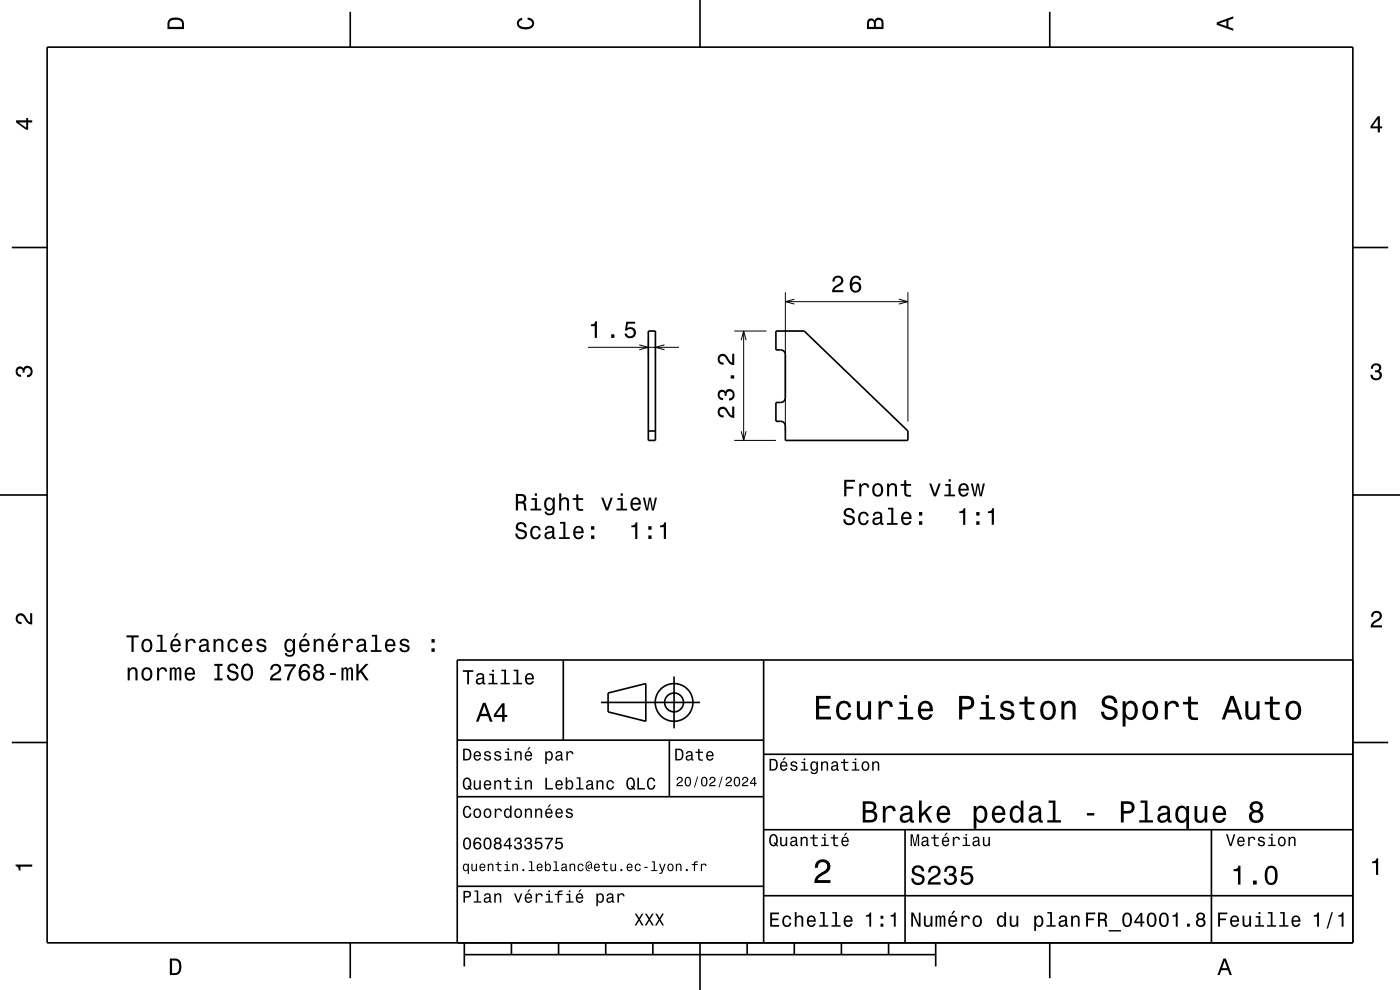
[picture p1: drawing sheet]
<svg xmlns="http://www.w3.org/2000/svg" width="297mm" height="210mm" viewBox="0 0 297 210" stroke-linecap="round" stroke-linejoin="round" font-family="sans-serif">
<g fill="none" stroke="#000" stroke-width=".21">
<path d="M124.7 73.7h19.3M135.6 73.2l1.9 .5-1.9 .5M137.5 72.2v3.5M139 72.2v3.5M141 73.2l-2 .5 2 .5M155.8 70.2h6.8M157.2 72.2l.6-2 .5 2M157.8 70.2v23.2M166.6 62v29.4M166.6 64h26M168.5 63.5l-1.9 .5 1.9 .5M190.7 63.5l1.9 .5-1.9 .5"/>
<path d="M192.6 62v27.4M155.8 93.4h8.8M157.2 91.5l.6 1.9 .5-1.9"/>
</g>
<g fill="none" stroke="#000" stroke-width=".35">
<path d="M10 10h277v190h-277zM74.3 2.5v7.5M148.5 0v10M222.7 2.5v7.5M2.5 52.5h7.5M287 52.5h7.5M137.5 70.2h1.5v23.2h-1.5zM164.6 70.2h6l22 21.2v2h-26v-3l-.1-.5-.6-.5h-1.3v-4a1.89 1.89 0 0 0 1.7-.3l.3-.7v-9.2l-.1-.5-.3-.3-.5-.2h-1.1zM137.5 91.4h1.5M0 105h10M287 105h10M119.5 140v17"/>
<path d="M162 140v60M287 140h-190v60M2.5 157.5h7.5M97 157h65M127.5 149h21M129 147l8-2v8l-8-2zM142 157v12M143 143.5v11M287 157.5h7.5M97 169h65M162 176h125M162 160h125"/>
<path d="M192 176v24M257 176v24M97 188h65M162 190h125M74.3 200v7.5M98.5 202.5h100M98.5 200v5M108.5 200v2.5M118.5 200v2.5M128.5 200v2.5M138.5 200v2.5M148.5 200v10"/>
<path d="M158.5 200v2.5M168.5 200v2.5M178.5 200v2.5M188.5 200v2.5M198.5 200v5M222.7 200v7.5"/>
<circle cx="143" cy="149" r="2"/>
<circle cx="143" cy="149" r="4"/>
</g>
<g fill="#000">
<path d="M36 4a2.18 2.18 0 0 0-.5 2.2h3.5v-1.2a1.43 1.43 0 0 0-1.7-1.3zM36.3 4.4a2.15 2.15 0 0 1 2.2 .3l.1 1h-2.6v-1z" fill-rule="evenodd"/>
<path d="M109.9 4.2l.9-.4v.4a.7 .7 0 0 0-.7 .5 .7 .7 0 0 0 .3 .8 1.7 1.7 0 0 0 2.5-.5 .9 .9 0 0 0-1-.8v-.5a1.24 1.24 0 0 1 1.4 1.1 1.24 1.24 0 0 1-1 1.4 2.22 2.22 0 0 1-2.5-.7l-.2-.5z" fill-rule="evenodd"/>
<path d="M184.2 4.2l-.3 .7v1.3h3.5v-1.3a.98 .98 0 0 0-.7-1.1 .98 .98 0 0 0-1.2 .6 .84 .84 0 0 0-1.3-.2zM184.5 4.5a.54 .54 0 0 1 .6-.1 .54 .54 0 0 1 .3 .6v.7h-1zM185.9 4.4a.62 .62 0 0 1 .8-.1 .62 .62 0 0 1 .3 .6v.8h-1.2z" fill-rule="evenodd"/>
<path d="M258.1 4.7v.6l3.5 1.2v-.4l-1-.4v-1.4l1-.4v-.4zM258.6 5l1.6-.5v1z" fill-rule="evenodd"/>
<path d="M3.4 25.5v.5l2.1 1.5h.5v-1.5h.8v-.5h-.8v-.5h-.4v.5zM4 26h1.6v1.1z" fill-rule="evenodd"/>
<path d="M292.3 24.7l-1.6 2.1v.4h1.6v.9h.4v-.9h.5v-.4h-.5v-2.1zM292.3 25.2v1.6h-1.1z" fill-rule="evenodd"/>
<path d="M125.4 68.8v.4h.8v2.5h.4v-3.6h-.3a.77 .77 0 0 1-.9 .7zM129.7 70.9v.8h.7v-.8zM132.9 68.3l-.3 1.8h.4a.8 .8 0 0 1 1.2-.2 .8 .8 0 0 1 0 1.2 .8 .8 0 0 1-1.2-.3h-.5a1.21 1.21 0 0 0 1.5 1 1.21 1.21 0 0 0 .8-1.6 1.21 1.21 0 0 0-1.7-.6l.1-.9h1.5v-.4z" fill-rule="evenodd"/>
<path d="M176.9 58.8l-.3 .9h.4a.7 .7 0 0 1 .6-.8 .7 .7 0 0 1 .8 .5 .7 .7 0 0 1-.5 .9 1.8 1.8 0 0 0-1.4 1.7h2.4v-.4h-1.9a2.23 2.23 0 0 1 1.5-1.2 1.13 1.13 0 0 0 .1-1.7 1.13 1.13 0 0 0-1.7 .1zM180.8 58.7l-.5 .9a1.75 1.75 0 0 0 1.2 2.5 1.15 1.15 0 0 0 1.2-1.6 1.15 1.15 0 0 0-1.9-.4 1.03 1.03 0 0 1 .8-1.2 .58 .58 0 0 1 .6 .5h.5a1.11 1.11 0 0 0-.7-.9 1.11 1.11 0 0 0-1.2 .2zM180.7 60.9a.75 .75 0 0 1 1.5 0 .75 .75 0 0 1-1.5 0z" fill-rule="evenodd"/>
<path d="M291.1 77.4a1.08 1.08 0 0 1 1.4-.2 1.08 1.08 0 0 1 .4 1.2l-.3 .3a1.06 1.06 0 0 1 .5 1.3 1.06 1.06 0 0 1-1.2 .7 1.1 1.1 0 0 1-1.2-1.2h.5a.71 .71 0 0 0 1 .8 .71 .71 0 0 0 .1-1.3h-.6v-.4a.61 .61 0 0 0 .8-.3 .61 .61 0 0 0-.2-.8 .61 .61 0 0 0-.9 .2l-.1 .5h-.5z" fill-rule="evenodd"/>
<path d="M3.6 78a.86 .86 0 0 1 1.4 .2 1.06 1.06 0 0 1 1.2-.6 1.06 1.06 0 0 1 .7 1.2 1.1 1.1 0 0 1-1.2 1.2v-.4a.71 .71 0 0 0 .8-1 .71 .71 0 0 0-1.3-.1v.6h-.4a.61 .61 0 0 0-.3-.8 .61 .61 0 0 0-.8 .2 .61 .61 0 0 0 .2 .8l.6 .2v.4a1.15 1.15 0 0 1-1.2-.6 1.15 1.15 0 0 1 .3-1.3z" fill-rule="evenodd"/>
<path d="M152.5 86.6a1.2 1.2 0 0 0-.2 1.3 1.2 1.2 0 0 0 1.2 .7v-.5a.7 .7 0 0 1-.8-.5 .7 .7 0 0 1 .5-.8 .7 .7 0 0 1 .8 .4 1.8 1.8 0 0 0 1.8 1.5v-2.4h-.5v1.9a2.23 2.23 0 0 1-1.1-1.5 1.1 1.1 0 0 0-1.7-.1zM152.5 82.9a1.17 1.17 0 0 0-.2 1.3 1.17 1.17 0 0 0 1.1 .7v-.5a.62 .62 0 0 1-.8-.3 .62 .62 0 0 1 .3-.8 .62 .62 0 0 1 .8 .2v.5h.4a.72 .72 0 0 1 .5-.9 .72 .72 0 0 1 .9 .4 .72 .72 0 0 1-.5 .9l-.3 .1v.5a1.18 1.18 0 0 0 1.2-1.6 1.18 1.18 0 0 0-1.9-.6l-.1 .3a.86 .86 0 0 0-1.4-.2zM155 79.6v.7h.8v-.7zM152.5 75.4a1.2 1.2 0 0 0-.2 1.3 1.2 1.2 0 0 0 1.2 .7v-.5a.7 .7 0 0 1-.8-.5 .7 .7 0 0 1 .5-.9 .7 .7 0 0 1 .8 .5 1.8 1.8 0 0 0 1.8 1.4v-2.4h-.5v1.9a2.23 2.23 0 0 1-1.1-1.4 1.11 1.11 0 0 0-1.7-.1z" fill-rule="evenodd"/>
<path d="M109.4 104.8v3.5h.5v-1.5a.85 .85 0 0 1 1.2 .6l.1 .9h.6l-.3-1.5-.3-.2a.97 .97 0 0 0 .4-1.2 .97 .97 0 0 0-1-.6zM109.9 105.2a1.09 1.09 0 0 1 1.2 .3 .61 .61 0 0 1 0 .7 .61 .61 0 0 1-.7 .2h-.5zM112.8 105.7v.3h.7v1.9h-.9v.4h2.2v-.4h-.9v-2.2zM113.4 104.7v.5h.5v-.5zM115.7 105.9a1.57 1.57 0 0 0 .8 2.5l.4-.2 .4-.3a.73 .73 0 0 1-.3 1 .73 .73 0 0 1-1-.4h-.5a1.1 1.1 0 0 0 1.3 .9 1.1 1.1 0 0 0 .9-1.2v-2.6h-.4v.4l-.4-.4a.89 .89 0 0 0-1.2 .3zM116.1 106.1a.63 .63 0 0 1 .7-.2 .63 .63 0 0 1 .4 .6 1.1 1.1 0 0 1-.6 1.5 1.19 1.19 0 0 1-.5-1.9zM118.6 104.7v3.6h.5v-1.6a.63 .63 0 0 1 .4-.8 .63 .63 0 0 1 .8 .4v2h.4v-1.8a.88 .88 0 0 0-.6-1 .88 .88 0 0 0-1 .5v-1.3zM122.3 104.9v.8h-.8v.3h.8v1.8a1.04 1.04 0 0 0 1.4 .5v-.3a.68 .68 0 0 1-1-.4v-1.6h1v-.3h-1v-.8zM127.5 105.6l1 2.7h.5l1-2.7h-.5l-.7 2.2-.8-2.2zM131 105.7v.3h.7v1.9h-.9v.4h2.2v-.4h-.9v-2.2zM131.7 104.7v.5h.4v-.5zM134 105.9a1.54 1.54 0 0 0 .8 2.5 1.06 1.06 0 0 0 1.1-.9h-.4l-.2 .4-.4 .1a.75 .75 0 0 1-.7-.9h1.8a1.16 1.16 0 0 0-.5-1.4 1.16 1.16 0 0 0-1.5 .2zM134.4 106.1a.66 .66 0 0 1 .8-.2 .66 .66 0 0 1 .3 .8h-1.3zM136.4 105.6l.7 2.7h.4l.4-2.3 .4 2.3h.4l.7-2.7h-.5l-.4 2.3-.4-2.3h-.4l-.4 2.3-.5-2.3z" fill-rule="evenodd"/>
<path d="M109.7 111a.97 .97 0 0 0-.2 1.1 .97 .97 0 0 0 .9 .6 .77 .77 0 0 1 .9 .9 .84 .84 0 0 1-.9 .4 .84 .84 0 0 1-.6-.8h-.5a1.21 1.21 0 0 0 1.5 1.3 1.21 1.21 0 0 0 .7-1.9l-.8-.3a.72 .72 0 0 1-.8-.6 .7 .7 0 0 1 .7-.5 .7 .7 0 0 1 .7 .7h.4a1.17 1.17 0 0 0-.7-1.1 1.17 1.17 0 0 0-1.3 .2zM112.8 111.9a1.53 1.53 0 0 0 .8 2.5 1.05 1.05 0 0 0 1.1-1h-.4a.67 .67 0 0 1-.6 .6 .67 .67 0 0 1-.7-.6 1.12 1.12 0 0 1 .6-1.5 .6 .6 0 0 1 .7 .6h.4a1.09 1.09 0 0 0-.7-.9 1.09 1.09 0 0 0-1.2 .3zM115.9 111.8l-.3 .6h.4a.55 .55 0 0 1 .7-.5 .55 .55 0 0 1 .4 .7l-.2 .1a1 1 0 0 0-1.1 .2 1 1 0 0 0-.3 1 .94 .94 0 0 0 1.7 .1l.1 .3h.6v-.3l-.3-.1v-1.6a1.02 1.02 0 0 0-1.7-.5zM116 113.3l1.1-.4a.77 .77 0 0 1-.2 .9 .77 .77 0 0 1-.8 .1zM118.8 110.7v.4h.7v2.9h-.9v.3h2.3v-.3h-1v-3.3zM121.9 111.9a1.54 1.54 0 0 0 .8 2.5 1.06 1.06 0 0 0 1.1-.9h-.5l-.2 .4-.4 .1a.76 .76 0 0 1-.7-.9h1.8a1.17 1.17 0 0 0-.5-1.4 1.17 1.17 0 0 0-1.4 .2zM122.2 112.1a.66 .66 0 0 1 .8-.1 .66 .66 0 0 1 .4 .7h-1.4zM125.4 113.6v.7h.7v-.7zM125.4 111.6v.8h.7v-.8z" fill-rule="evenodd"/>
<path d="M133.9 111.5v.3h.9v2.5h.4v-3.5h-.3a.77 .77 0 0 1-1 .7zM137.5 113.6v.7h.7v-.7zM137.5 111.6v.8h.7v-.8zM140 111.5v.3h.8v2.5h.5v-3.5h-.4a.77 .77 0 0 1-.9 .7z" fill-rule="evenodd"/>
<path d="M179.1 101.8v3.5h.5v-1.6h1.4v-.4h-1.4v-1.1h1.8v-.4zM182.3 102.6v2.7h.4v-1.6a.67 .67 0 0 1 .4-.8 .67 .67 0 0 1 .8 .3l.1 .2h.4a.89 .89 0 0 0-.7-.9 .89 .89 0 0 0-1 .5v-.4zM185.3 102.9a1.53 1.53 0 0 0 .9 2.5 1.48 1.48 0 0 0 1.2-1.5 1.48 1.48 0 0 0-1.2-1.4l-.5 .1zM185.7 103.1a.67 .67 0 0 1 .7-.2 .67 .67 0 0 1 .5 .6 1.11 1.11 0 0 1-.7 1.5 1.17 1.17 0 0 1-.5-1.9zM188.2 102.6v2.7h.4v-1.6a.64 .64 0 0 1 .4-.8 .64 .64 0 0 1 .8 .4v2h.5v-1.8a.89 .89 0 0 0-.6-1 .89 .89 0 0 0-1.1 .5v-.4zM191.8 101.9v.8h-.7v.3h.7v1.8a1.05 1.05 0 0 0 1.5 .6v-.4a.68 .68 0 0 1-1-.4v-1.6h1v-.3h-1v-.8zM197.1 102.6l1 2.7h.5l1-2.7h-.5l-.8 2.2-.7-2.2zM200.5 102.7v.3h.7v1.9h-.9v.4h2.3v-.4h-.9v-2.2zM201.2 101.7v.5h.5v-.5zM203.6 102.9a1.55 1.55 0 0 0 .8 2.5 1.06 1.06 0 0 0 1.1-.9h-.5l-.2 .4-.3 .1a.76 .76 0 0 1-.7-.9h1.7a1.17 1.17 0 0 0-.5-1.4 1.17 1.17 0 0 0-1.4 .2zM203.9 103.1a.66 .66 0 0 1 .8-.2 .66 .66 0 0 1 .4 .8h-1.3zM206 102.6l.6 2.7h.4l.4-2.3 .5 2.3h.4l.6-2.7h-.4l-.4 2.3-.4-2.3h-.5l-.4 2.3-.4-2.3z" fill-rule="evenodd"/>
<path d="M179.3 108a.96 .96 0 0 0-.3 1.1 .96 .96 0 0 0 .9 .6 .77 .77 0 0 1 1 .9 .83 .83 0 0 1-1 .4 .83 .83 0 0 1-.6-.8h-.4a1.21 1.21 0 0 0 1.5 1.3 1.21 1.21 0 0 0 .7-1.9l-1.2-.4a.58 .58 0 0 1-.4-.8 .58 .58 0 0 1 .9-.2l.2 .1 .2 .6h.5a1.17 1.17 0 0 0-.7-1.1 1.17 1.17 0 0 0-1.3 .2zM182.3 108.9a1.53 1.53 0 0 0 .9 2.5 1.06 1.06 0 0 0 1.1-1h-.4a.67 .67 0 0 1-.7 .6 .67 .67 0 0 1-.7-.6 1.12 1.12 0 0 1 .7-1.5 .6 .6 0 0 1 .6 .6h.5a1.09 1.09 0 0 0-.8-.9 1.09 1.09 0 0 0-1.2 .3zM185.4 108.8l-.2 .6h.4a.55 .55 0 0 1 .6-.5 .55 .55 0 0 1 .4 .7l-.2 .1a.98 .98 0 0 0-1.1 .3 .98 .98 0 0 0 0 1.2 1.06 1.06 0 0 0 1.5-.2l.1 .3h.5v-.3l-.2-.1v-1.6a1.02 1.02 0 0 0-1.8-.5zM185.6 110.3l1.1-.4a.77 .77 0 0 1-.2 .9 .77 .77 0 0 1-.9 .1l-.1-.3zM188.4 107.7v.4h.7v2.9h-.9v.3h2.2v-.3h-.9v-3.3zM191.5 108.9a1.54 1.54 0 0 0 .8 2.5 1.06 1.06 0 0 0 1-.9h-.4l-.2 .4-.4 .1a.76 .76 0 0 1-.7-.9h1.8a1.16 1.16 0 0 0-.5-1.4 1.16 1.16 0 0 0-1.4 .2zM191.8 109.1a.66 .66 0 0 1 .8-.1 .66 .66 0 0 1 .3 .7h-1.3zM195 110.6v.7h.7v-.7zM195 108.6v.8h.7v-.8z" fill-rule="evenodd"/>
<path d="M203.5 108.5v.3h.8v2.5h.5v-3.5h-.4a.78 .78 0 0 1-.9 .7zM207.1 110.6v.7h.7v-.7zM207.1 108.6v.8h.7v-.8zM209.6 108.5v.3h.8v2.5h.5v-3.5h-.4a.77 .77 0 0 1-.9 .7z" fill-rule="evenodd"/>
<path d="M3.6 130.4a1.22 1.22 0 0 1 2 .7l.4 .6 .4 .3v-1.9h.4v2.4a1.8 1.8 0 0 1-1.7-1.4 .71 .71 0 0 0-.9-.5 .71 .71 0 0 0-.5 .8 .71 .71 0 0 0 .9 .5v.5a1.18 1.18 0 0 1-1.2-.7 1.18 1.18 0 0 1 .2-1.3z" fill-rule="evenodd"/>
<path d="M26.8 134.8v.4h1.1v3.1h.5v-3.1h1v-.4zM30.3 135.9a1.53 1.53 0 0 0 .9 2.5 1.48 1.48 0 0 0 1.1-1.5 1.48 1.48 0 0 0-1.1-1.4l-.5 .1zM30.6 136.1a.67 .67 0 0 1 .7-.2 .67 .67 0 0 1 .5 .6 1.11 1.11 0 0 1-.6 1.5 1.17 1.17 0 0 1-.6-1.9zM33.3 134.7v.3h.7v2.9h-.9v.4h2.3v-.4h-.9v-3.2zM37.4 134.3l-.5 .9h.3l.7-.9zM36.4 135.9a1.54 1.54 0 0 0 .8 2.5 1.05 1.05 0 0 0 1.1-.9h-.4l-.3 .4-.3 .1a.76 .76 0 0 1-.7-.9h1.8a1.16 1.16 0 0 0-.5-1.4 1.16 1.16 0 0 0-1.5 .2zM36.8 136.1a.66 .66 0 0 1 .8-.2 .66 .66 0 0 1 .3 .8h-1.3zM39.4 135.6v2.7h.4v-1.6a.66 .66 0 0 1 .4-.8 .66 .66 0 0 1 .8 .3l.1 .2h.4a.89 .89 0 0 0-.7-.9 .89 .89 0 0 0-1 .5v-.4zM42.5 135.7l-.2 .7h.4a.55 .55 0 0 1 .7-.6 .55 .55 0 0 1 .3 .8h-.2a1 1 0 0 0-1 .3 1 1 0 0 0-.3 1 .94 .94 0 0 0 1.7 0l.1 .3 .5 .1v-.4h-.2v-1.6a1.02 1.02 0 0 0-1.8-.6zM42.7 137.2l1.1-.3a.77 .77 0 0 1-.2 .9 .77 .77 0 0 1-.9 .1zM45.3 135.6v2.7h.4v-1.6a.63 .63 0 0 1 .4-.8 .63 .63 0 0 1 .8 .4l.1 2h.4v-1.8a.89 .89 0 0 0-.6-1 .89 .89 0 0 0-1.1 .5v-.4zM48.6 135.9a1.53 1.53 0 0 0 .8 2.5 1.05 1.05 0 0 0 1.1-1.1h-.4a.67 .67 0 0 1-.7 .7 .67 .67 0 0 1-.7-.6 1.12 1.12 0 0 1 .7-1.5 .6 .6 0 0 1 .7 .6h.4a1.09 1.09 0 0 0-.8-1 1.09 1.09 0 0 0-1.1 .4zM51.6 135.9a1.54 1.54 0 0 0 .8 2.5 1.05 1.05 0 0 0 1.1-.9h-.5l-.2 .4-.3 .1a.76 .76 0 0 1-.7-.9h1.7a1.16 1.16 0 0 0-.5-1.4 1.16 1.16 0 0 0-1.4 .2zM51.9 136.1a.66 .66 0 0 1 .8-.2 .66 .66 0 0 1 .4 .8h-1.3zM54.7 135.7a.75 .75 0 0 0-.2 .8 .75 .75 0 0 0 .7 .5l.9 .4a.63 .63 0 0 1-.6 .6 .63 .63 0 0 1-.7-.6h-.4a1.07 1.07 0 0 0 1.2 1 1.07 1.07 0 0 0 .9-1.2l-.4-.4-1.1-.3a.54 .54 0 0 1 .4-.7 .54 .54 0 0 1 .6 .5h.5a1.03 1.03 0 0 0-.7-.9 1.03 1.03 0 0 0-1.1 .3zM60.6 135.9a1.57 1.57 0 0 0 .8 2.5l.4-.2 .4-.3a.73 .73 0 0 1-.4 1 .73 .73 0 0 1-.9-.4h-.5a1.09 1.09 0 0 0 1.3 .9 1.09 1.09 0 0 0 .9-1.2v-2.6h-.4v.4l-.4-.4a.89 .89 0 0 0-1.2 .3zM60.9 136.1a.63 .63 0 0 1 .7-.2 .63 .63 0 0 1 .5 .6 1.1 1.1 0 0 1-.7 1.5 1.2 1.2 0 0 1-.5-1.9zM64.7 134.3l-.5 .9h.3l.7-.9zM63.7 135.9a1.54 1.54 0 0 0 .8 2.5 1.06 1.06 0 0 0 1.1-.9h-.4l-.2 .4-.4 .1a.76 .76 0 0 1-.7-.9h1.8a1.17 1.17 0 0 0-.5-1.4 1.17 1.17 0 0 0-1.5 .2zM64.1 136.1a.66 .66 0 0 1 .8-.2 .66 .66 0 0 1 .3 .8h-1.3zM66.5 135.6v2.7h.5v-1.6a.63 .63 0 0 1 .4-.8 .63 .63 0 0 1 .8 .4v2h.5v-1.8a.89 .89 0 0 0-.7-1 .89 .89 0 0 0-1 .5v-.4zM70.8 134.3l-.5 .9h.3l.7-.9zM69.8 135.9a1.54 1.54 0 0 0 .8 2.5 1.06 1.06 0 0 0 1.1-.9h-.4l-.3 .4-.3 .1a.76 .76 0 0 1-.7-.9h1.7a1.17 1.17 0 0 0-.4-1.4 1.17 1.17 0 0 0-1.5 .2zM70.2 136.1a.66 .66 0 0 1 .8-.2 .66 .66 0 0 1 .3 .8h-1.3zM72.8 135.6v2.7h.4v-1.6a.67 .67 0 0 1 .4-.8 .67 .67 0 0 1 .8 .3l.1 .2h.4a.89 .89 0 0 0-.7-.9 .89 .89 0 0 0-1 .5v-.4zM75.9 135.7l-.2 .7h.4a.55 .55 0 0 1 .7-.6 .55 .55 0 0 1 .3 .8h-.2a1 1 0 0 0-1 .3 1 1 0 0 0-.3 1 .94 .94 0 0 0 1.7 0l.1 .3 .5 .1v-.4h-.2v-.2v-1.4a1.02 1.02 0 0 0-.7-.8 1.02 1.02 0 0 0-1.1 .2zM76.1 137.2l1.1-.3a.77 .77 0 0 1-.2 .9 .77 .77 0 0 1-.9 .1l-.1-.4zM78.9 134.7v.3h.7v2.9h-.9v.4h2.2v-.4h-.9v-3.2zM82 135.9a1.54 1.54 0 0 0 .8 2.5 1.05 1.05 0 0 0 1-.9h-.4l-.2 .4-.4 .1a.76 .76 0 0 1-.7-.9h1.8a1.16 1.16 0 0 0-.5-1.4 1.16 1.16 0 0 0-1.4 .2zM82.3 136.1a.66 .66 0 0 1 .8-.2 .66 .66 0 0 1 .3 .8h-1.3zM85.1 135.7a.75 .75 0 0 0-.3 .8 .75 .75 0 0 0 .8 .5l.8 .4a.63 .63 0 0 1-.6 .6 .63 .63 0 0 1-.6-.6h-.5a1.07 1.07 0 0 0 1.2 1 1.07 1.07 0 0 0 .9-1.2l-.4-.4-1.1-.3a.54 .54 0 0 1 .5-.7 .54 .54 0 0 1 .6 .5h.4a1.03 1.03 0 0 0-.7-.9 1.03 1.03 0 0 0-1 .3zM91.5 137.5v.8h.7v-.8zM91.5 135.6v.7h.7v-.7z" fill-rule="evenodd"/>
<path d="M291.2 129.9a1.18 1.18 0 0 1 1.9 .3 1.18 1.18 0 0 1-1 1.7l-.5 .3-.3 .5h1.9v.4h-2.4a1.8 1.8 0 0 1 1.4-1.8 .71 .71 0 0 0 .5-.8 .71 .71 0 0 0-.9-.5 .71 .71 0 0 0-.5 .8h-.4z" fill-rule="evenodd"/>
<path d="M27.1 141.6v2.7h.4v-1.5a.63 .63 0 0 1 .4-.8 .63 .63 0 0 1 .8 .3v2h.5v-1.8a.89 .89 0 0 0-.6-.9 .89 .89 0 0 0-1.1 .4v-.4zM30.3 141.9a1.53 1.53 0 0 0 .9 2.5 1.48 1.48 0 0 0 1.1-1.4 1.48 1.48 0 0 0-1.1-1.5l-.5 .1zM30.6 142.2a.67 .67 0 0 1 .7-.3 .67 .67 0 0 1 .5 .6 1.11 1.11 0 0 1-.6 1.5 1.17 1.17 0 0 1-.6-1.8zM33.3 141.6v2.7h.5v-1.5a.67 .67 0 0 1 .3-.8 .67 .67 0 0 1 .9 .2v.3h.4a.89 .89 0 0 0-.7-1 .89 .89 0 0 0-1 .6v-.5zM36 141.6v2.7h.4v-1.8l.2-.6h.3l.1 .3v2.1h.4l.1-2.1 .3-.3 .2 .1 .1 .4v1.9h.4v-1.8a.69 .69 0 0 0-.6-1l-.5 .4-.2-.3-.3-.1-.5 .4v-.3zM39.5 141.9a1.54 1.54 0 0 0 .8 2.5 1.06 1.06 0 0 0 1-.9h-.4l-.2 .4-.4 .1a.75 .75 0 0 1-.7-.9h1.8a1.17 1.17 0 0 0-.5-1.4 1.17 1.17 0 0 0-1.4 .2zM39.8 142.1a.66 .66 0 0 1 .8-.1 .66 .66 0 0 1 .3 .7h-1.3zM45.5 140.8v.4h.6v2.7h-.6v.4h1.7v-.4h-.6v-2.7h.6v-.4zM48.5 141a.96 .96 0 0 0-.2 1.1 .96 .96 0 0 0 .9 .6 .77 .77 0 0 1 .9 .9 .84 .84 0 0 1-.9 .4 .84 .84 0 0 1-.6-.8h-.5a1.21 1.21 0 0 0 1.5 1.3 1.21 1.21 0 0 0 .7-1.9l-.8-.3a.71 .71 0 0 1-.8-.6 .7 .7 0 0 1 .8-.5 .7 .7 0 0 1 .6 .7h.4a1.16 1.16 0 0 0-.7-1.1 1.16 1.16 0 0 0-1.3 .2zM51.5 141.2a2.54 2.54 0 0 0 .4 3.1 1.21 1.21 0 0 0 1.7-.9 1.93 1.93 0 0 0-.9-2.6l-.8 .1zM52.1 141.2l.3-.1a1.7 1.7 0 0 1 .3 2.8l-.3 .1a1.68 1.68 0 0 1-.3-2.8zM57.7 141.1l-.4 1h.5a.7 .7 0 0 1 .5-.9 .7 .7 0 0 1 .9 .5 .7 .7 0 0 1-.5 .9 1.81 1.81 0 0 0-1.4 1.7h2.4v-.4h-1.9a2.23 2.23 0 0 1 1.4-1.2 1.13 1.13 0 0 0 .1-1.6 1.13 1.13 0 0 0-1.6 0zM60.3 140.9v.5h2a5.2 5.2 0 0 0-1.5 2.9h.5a5.3 5.3 0 0 1 1.4-3v-.4zM63.9 141.1a2.4 2.4 0 0 0 .2 3.2 1.16 1.16 0 0 0 1.5-.3 1.16 1.16 0 0 0-.2-1.6 1.16 1.16 0 0 0-1.6 .1 1.03 1.03 0 0 1 .9-1.3 .58 .58 0 0 1 .6 .6h.5a1.11 1.11 0 0 0-.8-1 1.11 1.11 0 0 0-1.1 .3zM63.8 143.3a.75 .75 0 0 1 1.5 0 .75 .75 0 0 1-1.5 0zM66.8 141.1a.83 .83 0 0 0 .2 1.3 1.11 1.11 0 0 0-.5 1.6 1.11 1.11 0 0 0 1.6 .3 1.03 1.03 0 0 0 .7-.9 1.03 1.03 0 0 0-.6-1 .88 .88 0 0 0 .4-1.1 .88 .88 0 0 0-1-.5zM66.9 143.4a.71 .71 0 0 1 1.4 0 .71 .71 0 0 1-1.4 0zM67 141.8a.6 .6 0 0 1 1.2 0 .6 .6 0 0 1-1.2 0zM70 142.8v.4h1.2v-.4zM72.4 141.6v2.7h.5v-1.8l.2-.6h.2l.2 .3v2.1h.4v-2.1l.3-.3 .2 .1 .1 .4v1.9h.4v-1.8a.69 .69 0 0 0-.5-1l-.6 .4-.2-.3-.3-.1-.5 .4v-.3zM75.6 140.8v3.5h.5v-1.2l.4-.5 1.2 1.7h.5l-1.4-2 1.4-1.5h-.6l-1.5 1.6v-1.6z" fill-rule="evenodd"/>
<path d="M98.2 158.8v2.5h.9a1.37 1.37 0 0 0 .7-2.2 1.56 1.56 0 0 0-1.6-.3zM98.6 159.1a.98 .98 0 0 1 1.1 .7 .98 .98 0 0 1-.6 1.2h-.5zM100.7 159.6a1.04 1.04 0 0 0-.2 1.2 1.04 1.04 0 0 0 1 .5l.5-.5h-.3l-.4 .3a.54 .54 0 0 1-.5-.7h1.3a.83 .83 0 0 0-.4-.9 .83 .83 0 0 0-1 .1zM100.9 159.7l.2-.1a.47 .47 0 0 1 .5 .1 .47 .47 0 0 1 .1 .5h-.9zM102.9 159.5l-.2 .1a.69 .69 0 0 0 .9 .9l.2 .1a.43 .43 0 0 1-.4 .5 .43 .43 0 0 1-.4-.4h-.3a.74 .74 0 0 0 .9 .7 .74 .74 0 0 0 .5-1l-1-.4a.38 .38 0 0 1 .3-.5 .38 .38 0 0 1 .4 .4h.3a.78 .78 0 0 0-1.2-.4zM105.1 159.5l-.2 .1a.69 .69 0 0 0 .9 .9l.2 .1a.43 .43 0 0 1-.4 .5 .43 .43 0 0 1-.5-.4h-.3a.74 .74 0 0 0 .9 .7 .74 .74 0 0 0 .5-1l-.9-.4a.38 .38 0 0 1 .3-.5 .38 .38 0 0 1 .4 .4h.3a.77 .77 0 0 0-1.2-.4zM107.2 159.4v.3h.5v1.3h-.7v.3h1.6v-.3h-.6v-1.6zM107.7 158.7v.4h.3v-.4zM109.2 159.4v1.9h.3v-1.1a.45 .45 0 0 1 .4-.6 .45 .45 0 0 1 .5 .5v1.2h.3v-1.3a.63 .63 0 0 0-.5-.7 .63 .63 0 0 0-.7 .4v-.3zM112.2 158.5l-.4 .6h.3l.5-.6zM111.5 159.6a1.04 1.04 0 0 0-.2 1.2 1.04 1.04 0 0 0 1.1 .5l.5-.5h-.3l-.5 .3a.54 .54 0 0 1-.5-.7h1.3a.83 .83 0 0 0-.4-.9 .83 .83 0 0 0-1 .1zM111.8 159.7l.1-.1a.48 .48 0 0 1 .5 .1 .48 .48 0 0 1 .2 .5h-1zM115.7 159.4v2.7h.3v-1.1a.66 .66 0 0 0 .7 .4 .66 .66 0 0 0 .5-.6 .91 .91 0 0 0 0-1.1 .91 .91 0 0 0-1-.3l-.2 .3v-.3zM116.1 159.8a.45 .45 0 0 1 .5-.2 .45 .45 0 0 1 .3 .4 .65 .65 0 0 1 .1 .8 .65 .65 0 0 1-.7 .2 .98 .98 0 0 1-.2-1.2zM118.1 159.5l-.2 .4h.3a.39 .39 0 0 1 .4-.3 .39 .39 0 0 1 .3 .5h-.1a.65 .65 0 0 0-1 .4 .65 .65 0 0 0 .6 .9l.6-.3 .1 .2h.4v-.2l-.2-.1v-1.1a.72 .72 0 0 0-.5-.6 .72 .72 0 0 0-.7 .2zM118.2 160.6l.8-.3a.55 .55 0 0 1-.2 .7 .55 .55 0 0 1-.6 0zM120.1 159.4v1.9h.4v-1.1a.47 .47 0 0 1 .2-.6 .47 .47 0 0 1 .6 .2v.2h.4a.64 .64 0 0 0-.5-.7 .64 .64 0 0 0-.8 .4v-.3z" fill-rule="evenodd"/>
<path d="M98.2 142.2v.3h.9v2.7h.4v-2.7h.9v-.3zM101.3 143l-.3 .5h.4a.47 .47 0 0 1 .5-.4 .47 .47 0 0 1 .4 .6l-.2 .1a.84 .84 0 0 0-1 .2 .84 .84 0 0 0 0 1.1 .9 .9 0 0 0 1.3-.2l.1 .2 .5 .1v-.3l-.3-.1v-1.3a.87 .87 0 0 0-1.4-.5zM101.4 144.3l.9-.3a.66 .66 0 0 1-.1 .7 .66 .66 0 0 1-.8 .1zM103.8 142.9v.3h.6v1.6h-.8v.4h2v-.4h-.8v-1.9zM104.4 142.1v.4h.4v-.4zM106.4 142.1v.3h.6v2.4h-.8v.4h1.9v-.4h-.7v-2.7zM109 142.1v.3h.6v2.4h-.8v.4h1.9v-.4h-.7v-2.7zM111.6 143.1a1.32 1.32 0 0 0 .7 2.1 .9 .9 0 0 0 .9-.7h-.3l-.2 .3-.4 .1a.65 .65 0 0 1-.6-.8h1.6a1 1 0 0 0-.4-1.2 1 1 0 0 0-1.3 .2zM111.9 143.3a.57 .57 0 0 1 .7-.1 .57 .57 0 0 1 .3 .6h-1.2z" fill-rule="evenodd"/>
<path d="M102.4 149.1l-1.4 4h.5l.4-1.2h1.6l.4 1.2h.6l-1.5-4zM102.7 149.7l.7 1.7h-1.3zM106.5 149.2l-1.7 2.4v.5h1.7v1h.5v-1h.6v-.5h-.6v-2.4zM106.5 149.9v1.7h-1.3z" fill-rule="evenodd"/>
<path d="M143.2 158.8v2.5h.9a1.37 1.37 0 0 0 .7-2.2 1.56 1.56 0 0 0-1.6-.3zM143.6 159.1a.98 .98 0 0 1 1.1 .7 .98 .98 0 0 1-.6 1.2h-.5zM145.7 159.5l-.2 .4h.3a.39 .39 0 0 1 .5-.3 .39 .39 0 0 1 .3 .5h-.2a.65 .65 0 0 0-.9 .4 .65 .65 0 0 0 .5 .9l.7-.3v.2h.4v-.2l-.1-.1-.1-1.1a.73 .73 0 0 0-.4-.6 .73 .73 0 0 0-.8 .2zM145.8 160.6l.8-.3a.55 .55 0 0 1-.1 .7 .55 .55 0 0 1-.7 0zM148.1 158.9v.5h-.5v.3h.5v1.3a.75 .75 0 0 0 1 .4v-.3a.48 .48 0 0 1-.7-.3v-1.1h.7v-.3h-.7v-.5zM150 159.6a1.04 1.04 0 0 0-.2 1.2 1.04 1.04 0 0 0 1.1 .5l.5-.5h-.4l-.4 .3a.54 .54 0 0 1-.5-.7h1.3a.83 .83 0 0 0-.4-.9 .83 .83 0 0 0-1 .1zM150.3 159.7l.1-.1a.48 .48 0 0 1 .5 .1 .48 .48 0 0 1 .2 .5h-1z" fill-rule="evenodd"/>
<path d="M173.1 147.6v5h3.2v-.6h-2.5v-1.7h2.2v-.6h-2.2v-1.5h2.4v-.6zM177.8 149.2a2.59 2.59 0 0 0 .5 3.4 1.58 1.58 0 0 0 2.3-1.4h-.6a.95 .95 0 0 1-.9 1 .95 .95 0 0 1-1-.9 1.59 1.59 0 0 1 .9-2.1 .85 .85 0 0 1 .9 .8h.7a1.56 1.56 0 0 0-1.1-1.3 1.56 1.56 0 0 0-1.7 .5zM181.8 148.8v2.5a1.27 1.27 0 0 0 .9 1.4 1.27 1.27 0 0 0 1.5-.7v.6h.6v-3.8h-.6v2.2a.92 .92 0 0 1-.6 1.1 .92 .92 0 0 1-1.2-.4v-2.9zM186.4 148.8v3.8h.6v-2.2a.95 .95 0 0 1 .5-1.1 .95 .95 0 0 1 1.2 .3l.1 .4h.6a1.28 1.28 0 0 0-1-1.4 1.28 1.28 0 0 0-1.4 .8v-.6zM190.8 148.9v.5h1v2.7h-1.3v.5h3.2v-.5h-1.3v-3.2zM191.8 147.4v.8h.6v-.8zM195.1 149.2a2.62 2.62 0 0 0 .5 3.4 1.57 1.57 0 0 0 2.2-1.1h-.6l-.3 .5-.5 .2a1.08 1.08 0 0 1-1-1.3h2.5a1.66 1.66 0 0 0-.7-2 1.66 1.66 0 0 0-2.1 .3zM195.6 149.5a.94 .94 0 0 1 1.2-.2 .94 .94 0 0 1 .5 1h-1.9zM203.5 147.6v5h.6v-2.1h.8a1.47 1.47 0 0 0 1.8-1.2 1.47 1.47 0 0 0-1.5-1.7zM204.1 148.2a1.6 1.6 0 0 1 1.8 .5 .86 .86 0 0 1 0 .9 .86 .86 0 0 1-.9 .3h-.9zM208.1 148.9v.5h1v2.7h-1.3v.5h3.3v-.5h-1.3v-3.2zM209.1 147.4v.8h.7v-.8zM212.6 148.9a1.08 1.08 0 0 0-.3 1.2 1.08 1.08 0 0 0 1 .7l1.1 .4a.57 .57 0 0 1 .2 .6 .57 .57 0 0 1-.5 .4 .96 .96 0 0 1-1.4-.8h-.6a1.6 1.6 0 0 0 1.3 1.4 1.6 1.6 0 0 0 1.7-.8 1.13 1.13 0 0 0-1-1.6l-1.1-.3-.2-.4a.87 .87 0 0 1 .9-.5 .87 .87 0 0 1 .8 .6h.6a1.41 1.41 0 0 0-2.1-1.1zM217.4 147.8v1.1h-1.1v.5h1.1v2.6l.2 .4 .4 .3h1.4v-.5a.97 .97 0 0 1-1.4-.5v-2.3h1.4v-.5h-1.4v-1.1zM221.1 149.2a2.56 2.56 0 0 0 .5 3.4 1.72 1.72 0 0 0 1.8-.2 1.72 1.72 0 0 0 .6-1.7 1.7 1.7 0 0 0-.9-1.9 1.7 1.7 0 0 0-2 .4zM221.6 149.6a.96 .96 0 0 1 1-.4 .96 .96 0 0 1 .7 .8 1.59 1.59 0 0 1-1 2.2 1.19 1.19 0 0 1-1-1.5zM225.2 148.8v3.8h.6v-2.2a.97 .97 0 0 1 .5-1.1 .97 .97 0 0 1 1.1 .2l.1 .7v2.4h.7v-2.5a1.27 1.27 0 0 0-.9-1.4 1.27 1.27 0 0 0-1.5 .6v-.5zM234.1 147.9a1.38 1.38 0 0 0-.3 1.5 1.38 1.38 0 0 0 1.3 .9 1.25 1.25 0 0 1 1.4 .9 1.15 1.15 0 0 1-1.3 .9 1.15 1.15 0 0 1-1-1.1h-.7a1.8 1.8 0 0 0 1.7 1.8 1.8 1.8 0 0 0 1.9-1.6 1.46 1.46 0 0 0-1.5-1.4l-.6-.2a.83 .83 0 0 1-.5-1.1 .83 .83 0 0 1 1.2-.3l.5 .5 .1 .4h.7a1.67 1.67 0 0 0-1-1.6 1.67 1.67 0 0 0-1.9 .4zM238.2 148.8v5.3h.6v-2.1a1.32 1.32 0 0 0 1.4 .7 1.32 1.32 0 0 0 1.1-1.1 2.43 2.43 0 0 0-.8-2.8 1.21 1.21 0 0 0-1.7 .5v-.5zM239.1 149.6a.9 .9 0 0 1 .9-.4 .9 .9 0 0 1 .7 .8 1.61 1.61 0 0 1-.9 2.2 1.18 1.18 0 0 1-1-1.5zM242.8 149.2a2.56 2.56 0 0 0 .5 3.4 1.72 1.72 0 0 0 1.8-.2 1.72 1.72 0 0 0 .6-1.7 1.7 1.7 0 0 0-.9-1.9 1.7 1.7 0 0 0-2 .4zM243.3 149.6a.96 .96 0 0 1 1-.4 .96 .96 0 0 1 .7 .8 1.59 1.59 0 0 1-1 2.2 1.19 1.19 0 0 1-1-1.5zM247.1 148.8v3.8h.6v-2.2a.95 .95 0 0 1 .5-1.1 .95 .95 0 0 1 1.2 .3l.1 .4h.6a1.28 1.28 0 0 0-1-1.4 1.28 1.28 0 0 0-1.4 .8v-.6zM252 147.8v1.1h-1v.5h1l.1 2.6 .2 .4 .4 .3h1.4v-.5a.97 .97 0 0 1-1.4-.5v-2.3h1.4v-.5h-1.4v-1.1zM261 147.6l-1.8 5h.6l.6-1.4h2l.5 1.4h.7l-1.9-5zM261.4 148.3l.7 2.2h-1.5zM264.2 148.8v2.5a1.27 1.27 0 0 0 .9 1.4 1.27 1.27 0 0 0 1.5-.7v.6h.6v-3.8h-.6v2.2a.92 .92 0 0 1-.6 1.1 .92 .92 0 0 1-1.1-.4l-.1-2.9zM269.4 147.8v1.1h-1.1v.5h1.1v2.6l.2 .4 .4 .3 .7 .1 .8-.1v-.5a.97 .97 0 0 1-1.4-.5l-.1-2.3h1.5v-.5h-1.5v-1.1zM273.1 149.2a2.56 2.56 0 0 0 .6 3.4 1.72 1.72 0 0 0 1.8-.2 1.72 1.72 0 0 0 .6-1.7 1.7 1.7 0 0 0-.9-1.9 1.7 1.7 0 0 0-2.1 .4zM273.6 149.6a.96 .96 0 0 1 1-.4 .96 .96 0 0 1 .7 .8 1.59 1.59 0 0 1-.9 2.2 1.19 1.19 0 0 1-1.1-1.5z" fill-rule="evenodd"/>
<path d="M98.4 178a1.44 1.44 0 0 0 .7 2.2 1.45 1.45 0 0 0 .6-2.2 .79 .79 0 0 0-1.3 0zM98.8 178h.5a1.69 1.69 0 0 1 0 1.9h-.5a1.71 1.71 0 0 1 0-1.9zM100.8 177.8a1.72 1.72 0 0 0 .1 2.3 .83 .83 0 0 0 1.1-.2 .83 .83 0 0 0-.1-1.1 .83 .83 0 0 0-1.2 0 .74 .74 0 0 1 .6-.9l.3 .1 .2 .3h.3a.8 .8 0 0 0-.5-.6 .8 .8 0 0 0-.8 .1zM100.7 179.4a.55 .55 0 0 1 1.1 0 .55 .55 0 0 1-1.1 0zM102.8 178a1.44 1.44 0 0 0 .6 2.2 1.45 1.45 0 0 0 .7-2.2 .79 .79 0 0 0-1.3 0zM103.2 178h.5a1.71 1.71 0 0 1 0 1.9h-.5a1.69 1.69 0 0 1 0-1.9zM105 177.8l-.1 .2a.57 .57 0 0 0 .2 .8 .78 .78 0 0 0-.1 1.2 .78 .78 0 0 0 1.2 0 .78 .78 0 0 0-.2-1.2 .68 .68 0 0 0 .2-1 .68 .68 0 0 0-.9-.1zM105.1 179.5a.51 .51 0 0 1 1 0 .51 .51 0 0 1-1 0zM105.2 178.3a.42 .42 0 0 1 .8 0 .42 .42 0 0 1-.8 0zM108 177.7l-1.1 1.5v.3h1.1v.7h.3v-.7h.3v-.3h-.3v-1.5zM108 178.1v1.1h-.8zM109.3 177.8l-.2 .7h.3a.44 .44 0 0 1 .2-.6 .44 .44 0 0 1 .6 .2 .44 .44 0 0 1-.1 .6h-.4v.3a.52 .52 0 0 1 .7 .3 .52 .52 0 0 1-.4 .7 .52 .52 0 0 1-.6-.4v-.2h-.4a.84 .84 0 0 0 1.1 .8 .84 .84 0 0 0 .4-1.3l-.1-.1a.72 .72 0 0 0 0-1.1 .72 .72 0 0 0-1.1 .1zM111.5 177.8l-.3 .7h.4a.44 .44 0 0 1 .2-.6 .44 .44 0 0 1 .6 .2 .44 .44 0 0 1-.2 .6h-.3v.3a.52 .52 0 0 1 .6 .3 .52 .52 0 0 1-.3 .7 .52 .52 0 0 1-.6-.4l-.1-.2h-.3a.84 .84 0 0 0 1.1 .8 .84 .84 0 0 0 .4-1.3l-.2-.1a.72 .72 0 0 0 0-1.1 .72 .72 0 0 0-1 .1zM113.6 177.7l-.2 1.3h.3a.57 .57 0 0 1 .9-.1 .57 .57 0 0 1 0 .9 .57 .57 0 0 1-.9-.3h-.3a.86 .86 0 0 0 1 .7 .86 .86 0 0 0 .6-1.1 .86 .86 0 0 0-1.2-.4l.1-.7h1.1v-.3zM115.6 177.7v.3h1.4a3.7 3.7 0 0 0-1.1 2.2h.4a3.8 3.8 0 0 1 1-2.2v-.3zM118 177.7l-.2 1.3h.3a.57 .57 0 0 1 .8-.1 .57 .57 0 0 1 0 .9 .57 .57 0 0 1-.9-.3h-.3a.86 .86 0 0 0 1.1 .8 .86 .86 0 0 0 .6-1.2 .86 .86 0 0 0-1.3-.4l.1-.7h1.1v-.3z" fill-rule="evenodd"/>
<path d="M98.4 165.2a1.45 1.45 0 0 0 .7 2.3l.5-.2 .3 .3 .2-.2-.3-.3a1.53 1.53 0 0 0-.5-2.2l-.6 .1zM98.8 165.3l.3-.1a1.2 1.2 0 0 1 .5 1.6l-.3-.2-.2 .2 .3 .3-.3 .1a1.21 1.21 0 0 1-.3-1.9zM100.5 165.5v1.3a.63 .63 0 0 0 .4 .7 .63 .63 0 0 0 .8-.3v.3h.3v-2h-.3v1.2a.46 .46 0 0 1-.3 .5 .46 .46 0 0 1-.6-.2v-1.5zM102.8 165.7a1.04 1.04 0 0 0-.1 1.2 1.04 1.04 0 0 0 1 .6l.5-.6h-.3l-.5 .4a.54 .54 0 0 1-.4-.7h1.2a.83 .83 0 0 0-.3-1 .83 .83 0 0 0-1.1 .1zM103.1 165.9l.1-.1a.47 .47 0 0 1 .5 .1 .47 .47 0 0 1 .2 .4h-.9zM104.8 165.5v2h.4v-1.1a.45 .45 0 0 1 .3-.7 .45 .45 0 0 1 .5 .6v1.2h.3v-1.3a.63 .63 0 0 0-.4-.7 .63 .63 0 0 0-.8 .3v-.3zM107.4 165v.6h-.5v.3h.5l.1 1.3a.75 .75 0 0 0 1 .3v-.3l-.7-.1v-.3v-.9h.7v-.3h-.7v-.6zM109.3 165.6v.3h.5v1.3h-.6v.3h1.6v-.3h-.6v-1.6zM109.8 164.9v.3h.4v-.3zM111.4 165.5v2h.3v-1.1a.45 .45 0 0 1 .3-.7 .45 .45 0 0 1 .5 .6v1.2h.4v-1.3a.63 .63 0 0 0-.5-.7 .63 .63 0 0 0-.7 .3v-.3zM115.7 165v2.5h1.6v-.3h-1.3v-2.2zM118 165.7a1.04 1.04 0 0 0-.2 1.2 1.04 1.04 0 0 0 1.1 .6l.5-.6h-.3l-.5 .4a.54 .54 0 0 1-.5-.7h1.3a.83 .83 0 0 0-.3-1 .83 .83 0 0 0-1.1 .1zM118.3 165.9l.1-.1a.47 .47 0 0 1 .5 .1 .47 .47 0 0 1 .2 .4h-1zM120 164.9v2.6h.3v-.3a.66 .66 0 0 0 .7 .3 .66 .66 0 0 0 .6-.6 .9 .9 0 0 0 0-1 .9 .9 0 0 0-1-.3l-.3 .2v-.9zM120.5 165.9a.45 .45 0 0 1 .4-.1 .45 .45 0 0 1 .4 .4v.3a.6 .6 0 0 1-.5 .8 .85 .85 0 0 1-.3-1.4zM122.3 164.9v.2h.5v2.1h-.6v.3h1.6v-.3h-.7v-2.3zM124.6 165.6l-.2 .5h.3a.39 .39 0 0 1 .4-.4 .39 .39 0 0 1 .3 .6h-.1a.65 .65 0 0 0-1 .4 .65 .65 0 0 0 .6 .8l.6-.3 .1 .2 .4 .1v-.3h-.2v-1.1a.73 .73 0 0 0-.5-.6 .73 .73 0 0 0-.7 .1zM124.7 166.7l.8-.2a.55 .55 0 0 1-.2 .6 .55 .55 0 0 1-.6 .1zM126.5 165.5v2h.3v-1.1a.45 .45 0 0 1 .4-.7 .45 .45 0 0 1 .5 .6v1.2h.3v-1.3a.63 .63 0 0 0-.4-.7 .63 .63 0 0 0-.8 .3v-.3zM128.9 165.7a1.04 1.04 0 0 0-.2 1.2 1.04 1.04 0 0 0 1.1 .6l.4-.4v-.3h-.3l-.3 .4a.73 .73 0 0 1-.6-.7 .73 .73 0 0 1 .7-.7l.2 .4h.3a.78 .78 0 0 0-.5-.7 .78 .78 0 0 0-.8 .2zM133.1 165.2a1.45 1.45 0 0 0 .7 2.3l.5-.2 .3 .3 .2-.2-.3-.3a1.54 1.54 0 0 0-.5-2.2l-.6 .1zM133.5 165.3l.3-.1a1.19 1.19 0 0 1 .5 1.6l-.3-.2-.2 .2 .3 .3-.3 .1a1.21 1.21 0 0 1-.3-1.9zM135.2 165v2.5h1.6v-.3h-1.2v-2.2zM137.5 165.2a1.45 1.45 0 0 0 .7 2.3 .94 .94 0 0 0 .8-1h-.3a.58 .58 0 0 1-.8 .7 1.3 1.3 0 0 1 .3-2l.3 .1 .2 .4h.3a.85 .85 0 0 0-.6-.8 .85 .85 0 0 0-.9 .3z" fill-rule="evenodd"/>
<path d="M98.4 171.2a1.45 1.45 0 0 0 .7 2.3 .94 .94 0 0 0 .9-1h-.3a.59 .59 0 0 1-.8 .7 1.31 1.31 0 0 1 .2-2l.3 .1 .2 .4h.4a.85 .85 0 0 0-.6-.8 .85 .85 0 0 0-1 .3zM100.6 171.7a1.04 1.04 0 0 0-.1 1.3 1.04 1.04 0 0 0 1.1 .5 1.04 1.04 0 0 0 .5-1.3 1.04 1.04 0 0 0-1.2-.7zM100.9 171.9a.48 .48 0 0 1 .5-.1 .48 .48 0 0 1 .3 .4 .66 .66 0 0 1 0 .7 .66 .66 0 0 1-.7 .3 .98 .98 0 0 1-.1-1.3zM102.8 171.7a1.04 1.04 0 0 0-.2 1.3 1.04 1.04 0 0 0 1.2 .5 1.04 1.04 0 0 0 .5-1.3 1.04 1.04 0 0 0-1.2-.7zM103 171.9a.48 .48 0 0 1 .5-.1 .48 .48 0 0 1 .4 .4 .66 .66 0 0 1 0 .7 .66 .66 0 0 1-.7 .3 .97 .97 0 0 1-.2-1.3zM105 171.5v2h.3v-1.1a.47 .47 0 0 1 .2-.6 .47 .47 0 0 1 .6 .2l.1 .1h.3a.64 .64 0 0 0-.5-.6 .64 .64 0 0 0-.7 .4v-.4zM107.1 171.7a1.06 1.06 0 0 0-.2 1.2 1.06 1.06 0 0 0 .9 .6l.4-.3v.3h.3v-2.6h-.3v.9a.63 .63 0 0 0-1.1-.1zM107.4 171.9a.44 .44 0 0 1 .4-.1 .44 .44 0 0 1 .4 .4 .65 .65 0 0 1 0 .7 .65 .65 0 0 1-.7 .3l-.2-.4zM109.3 171.7a1.04 1.04 0 0 0-.1 1.3 1.04 1.04 0 0 0 1.1 .5 1.04 1.04 0 0 0 .5-1.3 1.04 1.04 0 0 0-1.2-.7zM109.5 171.9a.48 .48 0 0 1 .6-.1 .48 .48 0 0 1 .3 .4 .66 .66 0 0 1 0 .7 .66 .66 0 0 1-.7 .3 .98 .98 0 0 1-.2-1.3zM111.4 171.5v2h.3v-1.1a.45 .45 0 0 1 .3-.7 .45 .45 0 0 1 .5 .6v1.2h.4v-1.3a.63 .63 0 0 0-.5-.7 .63 .63 0 0 0-.7 .3v-.3zM113.5 171.5v2h.3v-1.1a.45 .45 0 0 1 .3-.6 .45 .45 0 0 1 .6 .2v1.5h.3v-1.3a.63 .63 0 0 0-.4-.7 .63 .63 0 0 0-.8 .3v-.3zM116.5 170.7l-.3 .6h.2l.5-.6zM115.9 171.7a1.04 1.04 0 0 0-.2 1.2 1.04 1.04 0 0 0 1 .6l.5-.6h-.3l-.4 .4a.54 .54 0 0 1-.5-.7h1.2a.83 .83 0 0 0-.3-1 .83 .83 0 0 0-1 .1zM116.1 171.9l.2-.1a.47 .47 0 0 1 .4 .1 .47 .47 0 0 1 .2 .4h-.9zM118 171.7a1.04 1.04 0 0 0-.2 1.2 1.04 1.04 0 0 0 1.1 .6l.5-.6h-.3l-.5 .4a.53 .53 0 0 1-.5-.7h1.3a.83 .83 0 0 0-.3-1 .83 .83 0 0 0-1.1 .1zM118.3 171.9l.1-.1a.47 .47 0 0 1 .5 .1 .47 .47 0 0 1 .2 .4h-1zM120.2 171.6l-.1 .2a.69 .69 0 0 0 .8 .9l.3 .1a.43 .43 0 0 1-.4 .5 .43 .43 0 0 1-.5-.4h-.3a.74 .74 0 0 0 .9 .7 .74 .74 0 0 0 .5-1.1l-1-.3a.38 .38 0 0 1 .3-.5 .38 .38 0 0 1 .5 .3h.3a.77 .77 0 0 0-1.3-.4z" fill-rule="evenodd"/>
<path d="M143.7 164.9l-.2 .6h.3a.4 .4 0 0 1 .3-.5 .4 .4 0 0 1 .5 .3 .4 .4 0 0 1-.3 .5l-.2 .1a.93 .93 0 0 0-.6 .9h1.4v-.3h-1.1l.5-.4a.67 .67 0 0 0 .5-1 .67 .67 0 0 0-1.1-.2zM145.4 165a1.16 1.16 0 0 0 .5 1.8 1.16 1.16 0 0 0 .5-1.8 .63 .63 0 0 0-1 0zM145.7 165.1l.2-.1a.98 .98 0 0 1 0 1.6l-.2-.1-.2-.3v-.7zM147.9 164.7l-.7 2.3h.2l.7-2.3zM148.9 165a1.15 1.15 0 0 0 .5 1.8 1.16 1.16 0 0 0 .5-1.8 .63 .63 0 0 0-1 0zM149.2 165.1l.2-.1a.98 .98 0 0 1 0 1.6l-.2-.1-.2-.3v-.7zM150.7 164.9l-.2 .6h.2a.4 .4 0 0 1 .3-.5 .4 .4 0 0 1 .5 .3 .4 .4 0 0 1-.3 .5l-.1 .1a.95 .95 0 0 0-.7 .9h1.4v-.3h-1.1l.5-.4a.67 .67 0 0 0 .5-1 .67 .67 0 0 0-1-.2zM153.1 164.7l-.7 2.3h.2l.7-2.3zM154.1 164.9l-.2 .6h.3a.4 .4 0 0 1 .3-.5 .4 .4 0 0 1 .5 .3 .4 .4 0 0 1-.3 .5l-.2 .1a.93 .93 0 0 0-.6 .9h1.4v-.3h-1.1l.5-.4a.67 .67 0 0 0 .5-1 .67 .67 0 0 0-1.1-.2zM155.8 165a1.15 1.15 0 0 0 .5 1.8 1.16 1.16 0 0 0 .5-1.8 .63 .63 0 0 0-1 0zM156.1 165.1l.2-.1a.98 .98 0 0 1 0 1.6l-.2-.1-.2-.3v-.7zM157.6 164.9l-.2 .6h.3a.4 .4 0 0 1 .3-.5 .4 .4 0 0 1 .5 .3 .4 .4 0 0 1-.3 .5l-.2 .1a.94 .94 0 0 0-.6 .9h1.3v-.3h-1l.4-.4a.67 .67 0 0 0 .6-1 .67 .67 0 0 0-1.1-.2zM160 164.8l-.9 1.2v.3h.9v.5h.2v-.5h.3v-.3h-.3v-1.2zM160 165.2v.8h-.7z" fill-rule="evenodd"/>
<path d="M163.2 161v2.5h.9a1.37 1.37 0 0 0 .7-2.2 1.58 1.58 0 0 0-1.6-.3zM163.6 161.3a.98 .98 0 0 1 1.1 .7 .98 .98 0 0 1-.6 1.2h-.5zM166.4 160.7l-.4 .6h.2l.5-.6zM165.7 161.7a1.04 1.04 0 0 0-.2 1.2 1.04 1.04 0 0 0 1 .6l.5-.6h-.3l-.4 .4a.54 .54 0 0 1-.5-.7h1.3a.83 .83 0 0 0-.4-1 .83 .83 0 0 0-1 .1zM165.9 161.9l.2-.1a.48 .48 0 0 1 .5 .1 .48 .48 0 0 1 .1 .4h-.9zM167.9 161.6l-.2 .2a.68 .68 0 0 0 .9 .9l.2 .1a.43 .43 0 0 1-.4 .5 .43 .43 0 0 1-.4-.4h-.3a.74 .74 0 0 0 .9 .7 .74 .74 0 0 0 .5-1.1l-1-.3a.38 .38 0 0 1 .3-.5 .38 .38 0 0 1 .4 .4l.3-.1a.78 .78 0 0 0-1.2-.4zM170 161.6v.3h.5v1.3h-.7v.3h1.7v-.3h-.7v-1.6zM170.5 160.9v.3h.3v-.3zM172.1 161.7a1.06 1.06 0 0 0-.2 1.2 1.06 1.06 0 0 0 .9 .6l.4-.3a.52 .52 0 0 1-.2 .7 .52 .52 0 0 1-.7-.3h-.3a.78 .78 0 0 0 .9 .6 .78 .78 0 0 0 .6-.8v-1.9h-.3v.4l-.2-.3a.64 .64 0 0 0-.9 .1zM172.4 161.9a.45 .45 0 0 1 .4-.1 .45 .45 0 0 1 .4 .4 .65 .65 0 0 1 0 .7 .65 .65 0 0 1-.7 .3l-.2-.4zM174.2 161.5v2h.3v-1.1a.45 .45 0 0 1 .3-.6 .45 .45 0 0 1 .5 .2l.1 1.5h.3v-1.3a.63 .63 0 0 0-.5-.7 .63 .63 0 0 0-.7 .3v-.3zM176.6 161.6l-.2 .5h.3a.39 .39 0 0 1 .4-.4 .39 .39 0 0 1 .3 .6h-.1a.65 .65 0 0 0-1 .4 .65 .65 0 0 0 .6 .8l.6-.3 .1 .2 .4 .1-.2-.4v-1a.73 .73 0 0 0-1.2-.5zM176.7 162.7l.8-.2a.55 .55 0 0 1-.2 .6 .55 .55 0 0 1-.6 .1zM178.9 161v.6h-.5v.3h.5l.1 1.3a.75 .75 0 0 0 1 .3v-.3a.48 .48 0 0 1-.7-.2v-1.1h.7v-.3h-.7v-.6zM180.8 161.6v.3h.5v1.3h-.6v.3h1.6v-.3h-.6v-1.6zM181.3 160.9v.3h.4v-.3zM183 161.7a1.04 1.04 0 0 0-.2 1.3 1.04 1.04 0 0 0 1.2 .5 1.04 1.04 0 0 0 .4-1.3 1.04 1.04 0 0 0-1.2-.7zM183.2 161.9a.48 .48 0 0 1 .5-.1 .48 .48 0 0 1 .4 .4 .66 .66 0 0 1 0 .7 .66 .66 0 0 1-.7 .3 .98 .98 0 0 1-.2-1.3zM185 161.5v2h.3v-1.1a.45 .45 0 0 1 .3-.6 .45 .45 0 0 1 .6 .2v1.5h.3v-1.3a.63 .63 0 0 0-.4-.7 .63 .63 0 0 0-.8 .3v-.3z" fill-rule="evenodd"/>
<path d="M163.4 177.2a1.45 1.45 0 0 0 .7 2.3l.5-.2 .3 .3 .2-.2-.3-.3a1.53 1.53 0 0 0-.5-2.2l-.6 .1zM163.8 177.3l.3-.1a1.21 1.21 0 0 1 .5 1.7l-.3-.3-.2 .2 .3 .3a.45 .45 0 0 1-.7-.1 1.62 1.62 0 0 1 .1-1.7zM165.5 177.5v1.3a.63 .63 0 0 0 .4 .7 .63 .63 0 0 0 .8-.3v.3h.3v-2h-.3v1.2a.46 .46 0 0 1-.3 .5 .46 .46 0 0 1-.6-.2v-1.5zM167.9 177.6l-.2 .5h.3a.39 .39 0 0 1 .5-.4 .39 .39 0 0 1 .2 .6h-.1a.65 .65 0 0 0-.9 .4 .65 .65 0 0 0 .5 .8l.6-.3 .1 .2 .4 .1v-.3h-.2v-1.1a.73 .73 0 0 0-1.2-.5zM168 178.7l.8-.2a.55 .55 0 0 1-.2 .6 .55 .55 0 0 1-.6 .1zM169.8 177.5v2h.4v-1.1a.45 .45 0 0 1 .2-.6 .45 .45 0 0 1 .6 .2v1.5h.3v-1.3a.63 .63 0 0 0-.4-.7 .63 .63 0 0 0-.8 .3v-.3zM172.4 177v.6h-.5v.3h.5l.1 1.3a.75 .75 0 0 0 1 .3v-.3a.49 .49 0 0 1-.7-.2v-1.1h.7v-.3h-.7v-.6zM174.3 177.6v.3h.5v1.3h-.6v.3h1.6v-.3h-.6v-1.6zM174.8 176.9v.3h.4v-.3zM176.8 177v.6h-.6v.3h.6v1.3a.74 .74 0 0 0 1 .3v-.3a.49 .49 0 0 1-.7-.2v-1.1h.7v-.3h-.7v-.6zM179.4 176.7l-.4 .6h.2l.5-.6zM178.7 177.7a1.04 1.04 0 0 0-.2 1.2 1.04 1.04 0 0 0 1 .6l.5-.6h-.3l-.4 .4a.54 .54 0 0 1-.5-.7h1.3a.83 .83 0 0 0-.4-1 .83 .83 0 0 0-1 .1zM178.9 177.9l.2-.1a.48 .48 0 0 1 .5 .1 .48 .48 0 0 1 .1 .4h-.9z" fill-rule="evenodd"/>
<path d="M183 170v4.5h1.7a1.26 1.26 0 0 0 1.4-1 1.26 1.26 0 0 0-.8-1.5 1.1 1.1 0 0 0 .6-1.3 1.1 1.1 0 0 0-1.3-.7zM183.6 170.5h.9a.68 .68 0 0 1 .8 .7 .68 .68 0 0 1-.8 .6h-.9zM183.6 172.4h1a.78 .78 0 0 1 .9 .7 .78 .78 0 0 1-.9 .8h-1zM187.3 171v3.5h.6v-2a.85 .85 0 0 1 .4-1 .85 .85 0 0 1 1.1 .3v.3h.6a1.15 1.15 0 0 0-.9-1.2 1.15 1.15 0 0 0-1.3 .7v-.6zM191.3 171.2l-.3 .8h.5a.71 .71 0 0 1 .9-.7 .71 .71 0 0 1 .5 1l-.3 .1a1.47 1.47 0 0 0-1.7 1.2 .94 .94 0 0 0 1 1l.6-.2 .5-.4 .2 .4 .7 .1v-.5h-.3v-2.1a1.31 1.31 0 0 0-2.3-.7zM191.6 173.1l1.4-.4a.99 .99 0 0 1-.3 1.1 .99 .99 0 0 1-1.1 .1l-.2-.4zM195 169.8v4.7h.5v-1.3l.6-.5 1 1.8h.7l-1.3-2.2 1.3-1.3h-.7l-1.6 1.6v-2.8zM199.1 171.4a1.98 1.98 0 0 0 1 3.2 1.36 1.36 0 0 0 1.4-1.1h-.6l-.2 .4-.5 .2a.97 .97 0 0 1-.9-1.2h2.3a1.5 1.5 0 0 0-.7-1.8 1.5 1.5 0 0 0-1.8 .3zM199.5 171.6a.85 .85 0 0 1 1.1-.1 .85 .85 0 0 1 .4 .9h-1.7zM206.6 171v4.8h.5v-1.9a1.19 1.19 0 0 0 1.3 .7 1.19 1.19 0 0 0 1-1.1 1.94 1.94 0 0 0-1.3-2.6 1.07 1.07 0 0 0-1 .6v-.5zM207.4 171.7a.81 .81 0 0 1 .9-.3 .81 .81 0 0 1 .5 .7 1.45 1.45 0 0 1-.8 2 1.52 1.52 0 0 1-.6-2.4zM210.8 171.4a1.98 1.98 0 0 0 1 3.2 1.36 1.36 0 0 0 1.4-1.1h-.5l-.3 .4-.5 .2a.97 .97 0 0 1-.9-1.2h2.3a1.5 1.5 0 0 0-.7-1.8 1.5 1.5 0 0 0-1.8 .3zM211.2 171.6a.85 .85 0 0 1 1.1-.1 .85 .85 0 0 1 .4 .9h-1.7zM214.6 171.4a2.43 2.43 0 0 0 .4 3.1 1.13 1.13 0 0 0 1.5-.6v.6h.6v-4.7h-.6v1.7a1.15 1.15 0 0 0-1.9-.1zM215 171.7a.8 .8 0 0 1 .9-.3 .8 .8 0 0 1 .6 .7 1.43 1.43 0 0 1-.9 2 1.53 1.53 0 0 1-.6-2.4zM218.7 171.2l-.3 .3-.1 .5h.5a.71 .71 0 0 1 .9-.7 .71 .71 0 0 1 .5 1l-.3 .1a1.46 1.46 0 0 0-1.7 1.2 .93 .93 0 0 0 1 1l.6-.2 .6-.4 .1 .4 .7 .1v-.5h-.3v-2.1a1.31 1.31 0 0 0-2.2-.7zM218.9 173.1l1.4-.4a.99 .99 0 0 1-.2 1.1 .99 .99 0 0 1-1.2 .1l-.1-.4zM222.4 169.8v.5h.9v3.7h-1.1v.5h2.9v-.5h-1.2v-4.2zM230.6 172.5v.5h1.5v-.5zM237.8 170v4.5h.6v-1.9a1.96 1.96 0 0 0 2.2-.7 1.29 1.29 0 0 0-1.3-1.9zM238.4 170.5a1.44 1.44 0 0 1 1.6 .4 .78 .78 0 0 1-.1 .9 .78 .78 0 0 1-.8 .2h-.7zM242 169.8v.5h.9v3.7h-1.2v.5h2.9v-.5h-1.2v-4.2zM246 171.2l-.3 .8h.5a.71 .71 0 0 1 .8-.7 .71 .71 0 0 1 .5 1l-.2 .1a1.47 1.47 0 0 0-1.8 1.2 .94 .94 0 0 0 1.1 1l.6-.2 .5-.4 .1 .4 .7 .1v-.5h-.3v-2.1a1.31 1.31 0 0 0-2.2-.7zM246.2 173.1l1.4-.4a.99 .99 0 0 1-.2 1.1 .99 .99 0 0 1-1.2 .1l-.1-.4zM249.7 171.4a2.43 2.43 0 0 0 .4 3.1 1.12 1.12 0 0 0 1.6-.6v1.9h.5v-4.8h-.5v.5a1.14 1.14 0 0 0-2-.1zM250.1 171.7a.8 .8 0 0 1 .9-.3 .8 .8 0 0 1 .6 .7 1.43 1.43 0 0 1-.8 2 1.52 1.52 0 0 1-.7-2.4zM253.4 171v2.3a1.14 1.14 0 0 0 .8 1.2 1.14 1.14 0 0 0 1.4-.6v.6h.5v-3.5h-.6v2a.83 .83 0 0 1-.4 1 .83 .83 0 0 1-1.1-.4v-2.6zM257.6 171.4a1.98 1.98 0 0 0 1.1 3.2 1.36 1.36 0 0 0 1.4-1.1h-.6l-.3 .4-.5 .2a.97 .97 0 0 1-.9-1.2h2.3a1.5 1.5 0 0 0-.6-1.8 1.5 1.5 0 0 0-1.9 .3zM258.1 171.6a.85 .85 0 0 1 1-.1 .85 .85 0 0 1 .4 .9h-1.7zM265.5 170.3a1.07 1.07 0 0 0 .2 1.7 1.36 1.36 0 0 0-.7 1.7 1.36 1.36 0 0 0 1.5 .9 1.36 1.36 0 0 0 1.5-.9 1.36 1.36 0 0 0-.7-1.7 1.14 1.14 0 0 0 .5-1.4 1.14 1.14 0 0 0-1.3-.7zM265.6 173.2a.91 .91 0 0 1 1.8 0 .91 .91 0 0 1-1.8 0zM265.7 171.2a.76 .76 0 0 1 1.5 0 .76 .76 0 0 1-1.5 0z" fill-rule="evenodd"/>
<path d="M193.2 177v2.5h.3v-2.3l.4 2.3h.3l.5-2.3v2.3h.3v-2.5h-.5l-.4 2.2-.5-2.2zM195.7 177.6l-.2 .5h.3a.39 .39 0 0 1 .5-.4 .39 .39 0 0 1 .3 .6h-.2a.65 .65 0 0 0-.9 .4 .65 .65 0 0 0 .5 .8l.7-.3v.2l.4 .1v-.3h-.1l-.1-1.1a.73 .73 0 0 0-1.2-.5zM195.8 178.7l.8-.2a.55 .55 0 0 1-.1 .6 .55 .55 0 0 1-.7 .1zM198.1 177v.6h-.5v.3h.5v1.3a.74 .74 0 0 0 1 .3v-.3a.49 .49 0 0 1-.7-.2v-1.1h.7v-.3h-.7v-.6zM200.7 176.7l-.4 .6h.3l.5-.6zM200 177.7a1.04 1.04 0 0 0-.2 1.2 1.04 1.04 0 0 0 1.1 .6l.5-.6h-.4l-.4 .4a.54 .54 0 0 1-.5-.7h1.3a.83 .83 0 0 0-.4-1 .83 .83 0 0 0-1 .1zM200.3 177.9l.1-.1a.48 .48 0 0 1 .5 .1 .48 .48 0 0 1 .2 .4h-1zM202.1 177.5v2h.3v-1.1a.47 .47 0 0 1 .3-.6 .47 .47 0 0 1 .6 .2v.1h.3a.64 .64 0 0 0-.4-.6 .64 .64 0 0 0-.8 .4v-.4zM204.3 177.6v.3h.5v1.3h-.6v.3h1.6v-.3h-.6v-1.6zM204.8 176.9v.3h.4v-.3zM206.6 177.6l-.2 .5h.3a.39 .39 0 0 1 .4-.4 .39 .39 0 0 1 .3 .6h-.1a.65 .65 0 0 0-1 .4 .65 .65 0 0 0 .6 .8l.6-.3 .1 .2 .4 .1v-.3h-.2v-1.1a.72 .72 0 0 0-.5-.6 .72 .72 0 0 0-.7 .1zM206.7 178.7l.8-.2a.55 .55 0 0 1-.2 .6 .55 .55 0 0 1-.6 .1zM208.5 177.5v1.3a.63 .63 0 0 0 .5 .7 .63 .63 0 0 0 .7-.3v.3h.3v-2h-.3v1.2a.46 .46 0 0 1-.3 .5 .46 .46 0 0 1-.6-.2v-1.5z" fill-rule="evenodd"/>
<path d="M260.1 177l.8 2.5h.4l.8-2.5h-.4l-.6 2.1-.7-2.1zM262.7 177.7a1.04 1.04 0 0 0-.2 1.2 1.04 1.04 0 0 0 1 .6l.5-.6h-.3l-.4 .4a.54 .54 0 0 1-.5-.7h1.3a.83 .83 0 0 0-.4-1 .83 .83 0 0 0-1 .1zM262.9 177.9l.2-.1a.48 .48 0 0 1 .5 .1 .48 .48 0 0 1 .1 .4h-.9zM264.8 177.5v2h.3v-1.1a.47 .47 0 0 1 .3-.6 .47 .47 0 0 1 .6 .2v.1h.3a.64 .64 0 0 0-.5-.6 .64 .64 0 0 0-.7 .4v-.4zM267 177.6l-.1 .2a.69 .69 0 0 0 .9 .9l.2 .1a.43 .43 0 0 1-.4 .5 .43 .43 0 0 1-.5-.4h-.3a.74 .74 0 0 0 .9 .7 .74 .74 0 0 0 .5-1.1l-.9-.3a.38 .38 0 0 1 .3-.5 .38 .38 0 0 1 .4 .4l.3-.1a.78 .78 0 0 0-1.3-.4zM269.2 177.6v.3h.5v1.3h-.7v.3h1.6v-.3h-.6v-1.6zM269.7 176.9v.3h.3v-.3zM271.3 177.7a1.04 1.04 0 0 0-.1 1.3 1.04 1.04 0 0 0 1.1 .5 1.04 1.04 0 0 0 .5-1.3 1.04 1.04 0 0 0-1.2-.7zM271.5 177.9a.48 .48 0 0 1 .6-.1 .48 .48 0 0 1 .3 .4 .67 .67 0 0 1 0 .7 .67 .67 0 0 1-.7 .3 .98 .98 0 0 1-.2-1.3zM273.3 177.5v2h.4v-1.1a.45 .45 0 0 1 .3-.7 .45 .45 0 0 1 .5 .6v1.2h.4v-1.3a.63 .63 0 0 0-.5-.7 .63 .63 0 0 0-.7 .3v-.3z" fill-rule="evenodd"/>
<path d="M3.3 183.4h3.5v.4h-2.5v.9h-.3a.77 .77 0 0 0-.7-1z" fill-rule="evenodd"/>
<path d="M98.3 189v2.5h.4v-1.1a.96 .96 0 0 0 1.2-.7 .67 .67 0 0 0-.7-.7zM98.7 189.3h.4a.43 .43 0 0 1 .5 .4 .43 .43 0 0 1-.5 .4h-.4zM100.6 188.9v.3h.5v2h-.6v.3h1.6v-.3h-.6v-2.3zM102.9 189.6l-.2 .5h.3a.39 .39 0 0 1 .5-.4 .39 .39 0 0 1 .2 .6h-.1a.65 .65 0 0 0-.9 .4 .65 .65 0 0 0 .5 .8l.6-.3 .1 .2 .4 .1v-.3h-.2v-1.1a.73 .73 0 0 0-1.2-.5zM103 190.7l.8-.2a.55 .55 0 0 1-.2 .6 .55 .55 0 0 1-.6 .1zM104.8 189.5v2h.4v-1.1a.45 .45 0 0 1 .2-.6 .45 .45 0 0 1 .6 .2v1.5h.3v-1.3a.63 .63 0 0 0-.4-.7 .63 .63 0 0 0-.8 .3v-.3zM109 189.5l.8 2h.3l.7-2h-.3l-.6 1.6-.5-1.6zM112.2 188.7l-.4 .6h.3l.5-.6zM111.5 189.7a1.04 1.04 0 0 0-.2 1.2 1.04 1.04 0 0 0 1.1 .6l.5-.6h-.3l-.5 .4a.54 .54 0 0 1-.5-.7h1.3a.83 .83 0 0 0-.4-1 .83 .83 0 0 0-1 .1zM111.8 189.9l.1-.1a.48 .48 0 0 1 .5 .1 .48 .48 0 0 1 .2 .4h-1zM113.6 189.5v2h.4v-1.1a.47 .47 0 0 1 .2-.6 .47 .47 0 0 1 .6 .2v.1h.4a.64 .64 0 0 0-.5-.6 .64 .64 0 0 0-.8 .4v-.4zM115.8 189.6v.3h.5v1.3h-.6v.3h1.6v-.3h-.6v-1.6zM116.3 188.9v.3h.4v-.3zM117.7 189.6v.3h.6v1.6h.3v-1.6h.7v-.3h-.7v-.3l.7-.1v-.3a.68 .68 0 0 0-.7 0 .68 .68 0 0 0-.3 .7zM120.2 189.6v.3h.5v1.3h-.7v.3h1.6v-.3h-.6v-1.6zM120.7 188.9v.3h.3v-.3zM123 188.7l-.3 .6h.2l.5-.6zM122.4 189.7a1.04 1.04 0 0 0-.2 1.2 1.04 1.04 0 0 0 1 .6l.5-.6h-.3l-.4 .4a.54 .54 0 0 1-.5-.7h1.2a.83 .83 0 0 0-.3-1 .83 .83 0 0 0-1 .1zM122.6 189.9l.2-.1a.48 .48 0 0 1 .5 .1 .48 .48 0 0 1 .1 .4h-.9zM126.5 189.5v2.7h.3v-1a.66 .66 0 0 0 .7 .3 .66 .66 0 0 0 .6-.6 .91 .91 0 0 0 0-1 .91 .91 0 0 0-1-.3l-.3 .2v-.3zM127 189.9a.45 .45 0 0 1 .5-.1 .45 .45 0 0 1 .3 .4v.3a.6 .6 0 0 1-.5 .8 .85 .85 0 0 1-.3-1.4zM128.9 189.6l-.2 .5h.3a.39 .39 0 0 1 .5-.4 .39 .39 0 0 1 .3 .6h-.2a.65 .65 0 0 0-.9 .4 .65 .65 0 0 0 .5 .8l.6-.3 .1 .2 .4 .1v-.3h-.2v-1.1a.73 .73 0 0 0-1.2-.5zM129 190.7l.8-.2a.55 .55 0 0 1-.1 .6 .55 .55 0 0 1-.7 .1zM131 189.5v2h.3v-1.1a.47 .47 0 0 1 .3-.6 .47 .47 0 0 1 .6 .2v.1h.3a.64 .64 0 0 0-.5-.6 .64 .64 0 0 0-.7 .4v-.4z" fill-rule="evenodd"/>
<path d="M98.3 183.4a.85 .85 0 0 0-.1 .9 .85 .85 0 0 0 .7 .5l.3-.3v.9h.3v-2.2h-.3v.3l-.4-.3zM98.5 183.6l.2-.2a.56 .56 0 0 1 .5 .6 .56 .56 0 0 1-.5 .6l-.2-.3zM100 183.2v1a.51 .51 0 0 0 .4 .6 .51 .51 0 0 0 .6-.3v.3h.2v-1.6h-.3v1.1l-.4 .3-.2-.2v-1.2zM101.9 183.4a.83 .83 0 0 0-.2 .9 .83 .83 0 0 0 .9 .5l.4-.5-.8 .3-.2-.5h1v-.1a.64 .64 0 0 0-.4-.8 .64 .64 0 0 0-.7 .2zM102.1 183.5l.4-.1 .2 .5h-.7zM103.5 183.2v1.6h.2l.1-1.1 .3-.3 .3 .2v1.2h.3v-1a.51 .51 0 0 0-.4-.6 .51 .51 0 0 0-.6 .3v-.3zM105.6 182.8v.5h-.5v.2h.5v1a.6 .6 0 0 0 .8 .3v-.2l-.5-.1-.1-.3v-.7h.6v-.2h-.6v-.5zM107.1 183.3v.2h.4v1.1h-.6v.2h1.3v-.2h-.5v-1.3zM107.5 182.7v.3h.2v-.3zM108.7 183.2v1.6h.2l.1-1.1 .3-.3 .3 .2v1.2h.3v-1a.51 .51 0 0 0-.4-.6 .51 .51 0 0 0-.6 .3v-.3zM110.8 184.3v.5h.4v-.5zM112.3 182.7v.2h.4v1.7h-.6v.2h1.3v-.2h-.5v-1.9zM114 183.4a.83 .83 0 0 0-.1 .9 .83 .83 0 0 0 .8 .5l.4-.5-.8 .3-.2-.5h1v-.1a.64 .64 0 0 0-.3-.8 .64 .64 0 0 0-.8 .2zM114.2 183.5l.4-.1 .3 .5h-.8zM115.6 182.7v2.1h.3v-.3a.53 .53 0 0 0 .5 .3 .53 .53 0 0 0 .5-.4 .69 .69 0 0 0-.1-.9 .69 .69 0 0 0-.9-.2v.2v-.8zM116 183.6l.1-.2a.56 .56 0 0 1 .5 .6 .56 .56 0 0 1-.5 .6l-.2-.3zM117.5 182.7v.2h.4v1.7h-.6v.2h1.3v-.2h-.5v-1.9zM119.3 183.3l-.2 .4h.2a.32 .32 0 0 1 .4-.3 .32 .32 0 0 1 .2 .4 .61 .61 0 0 0-.7 .2 .61 .61 0 0 0 0 .7 .6 .6 0 0 0 .8-.1l.1 .1 .3 .1-.2-.2v-1a.58 .58 0 0 0-.4-.4 .58 .58 0 0 0-.5 .1zM119.4 184.2l.6-.2v.2a.34 .34 0 0 1-.4 .4 .34 .34 0 0 1-.3-.4zM120.8 183.2v1.6h.3v-1.1l.4-.3 .3 .2v1.2h.2v-1a.51 .51 0 0 0-.3-.6 .51 .51 0 0 0-.6 .3v-.3zM122.7 183.4a.83 .83 0 0 0-.1 1 .83 .83 0 0 0 .8 .4l.4-.6h-.2l-.3 .4a.58 .58 0 0 1-.5-.6 .58 .58 0 0 1 .5-.6l.2 .3h.3a.63 .63 0 0 0-.4-.5 .63 .63 0 0 0-.7 .2zM124.5 182.9a1.49 1.49 0 0 0 .1 1.9h.6v-.2a.49 .49 0 0 1-.7-.4 .96 .96 0 0 1 .4-1.3l.4 .1 .1 .3a.65 .65 0 0 0-.7 .9l.3 .1 .4-.2 .2 .2 .1-.2a1.03 1.03 0 0 0-.9-1.4zM124.9 183.7l.5-.2-.1 .5-.4 .1zM126.2 183.4a.83 .83 0 0 0-.2 .9 .83 .83 0 0 0 .8 .5l.4-.5-.7 .3-.2-.5h1v-.1a.64 .64 0 0 0-.4-.8 .64 .64 0 0 0-.7 .2zM126.4 183.5l.4-.1 .2 .5h-.7zM128.1 182.8v.5h-.4v.2h.4v1a.6 .6 0 0 0 .8 .3v-.2l-.5-.1v-.3v-.7h.5v-.2h-.5v-.5zM129.5 183.2v1a.51 .51 0 0 0 .3 .6 .51 .51 0 0 0 .7-.3v.3h.2v-1.6h-.3v1.1l-.4 .3-.2-.2-.1-1.2zM131.6 184.3v.5h.4v-.5zM133.1 183.4a.83 .83 0 0 0-.1 .9 .83 .83 0 0 0 .8 .5l.4-.5-.8 .3-.2-.5h1v-.1a.64 .64 0 0 0-.3-.8 .64 .64 0 0 0-.8 .2zM133.3 183.5l.4-.1 .2 .5h-.7zM134.8 183.4a.83 .83 0 0 0-.1 1 .83 .83 0 0 0 .9 .4l.3-.6h-.2l-.2 .4a.58 .58 0 0 1-.6-.6 .58 .58 0 0 1 .6-.6l.2 .3h.2a.63 .63 0 0 0-.4-.5 .63 .63 0 0 0-.7 .2zM136.7 183.9v.2h.7v-.2zM138.3 182.7v.2h.4v1.7h-.5v.2h1.2v-.2h-.5v-1.9zM139.8 183.2l.6 1.7-.2 .2h-.3v.3h.4l.2-.2 .7-2h-.3l-.4 1.3-.4-1.3zM141.7 183.4a.83 .83 0 0 0-.1 1 .83 .83 0 0 0 .9 .4 .79 .79 0 0 0 .4-1.1 .79 .79 0 0 0-1.2-.3zM141.9 183.6l.2-.2a.56 .56 0 0 1 .6 .6 .56 .56 0 0 1-.6 .6l-.2-.3zM143.4 183.2v1.6h.2l.1-1.1 .3-.3 .3 .2v1.2h.3v-1a.51 .51 0 0 0-.4-.6 .51 .51 0 0 0-.6 .3v-.3zM145.5 184.3v.5h.4v-.5zM146.7 183.3v.2h.5v1.3h.3v-1.3h.5v-.2h-.5v-.3l.5-.1v-.2h-.2a.46 .46 0 0 0-.6 .6zM148.7 183.2v1.6h.2l.1-1.3 .5-.1 .1 .3h.3a.51 .51 0 0 0-.4-.5 .51 .51 0 0 0-.6 .3v-.3z" fill-rule="evenodd"/>
<path d="M134.7 193.8l.7 1.2-.8 1.3h.4l.6-1 .6 1h.3l-.7-1.3 .7-1.2h-.4l-.5 .9-.6-.9zM136.8 193.8l.8 1.2-.8 1.3h.4l.5-1 .6 1h.4l-.8-1.3 .8-1.2h-.4l-.5 .9-.6-.9zM139 193.8l.7 1.2-.7 1.3h.3l.6-1 .6 1h.4l-.8-1.3 .7-1.2h-.3l-.6 .9-.5-.9z" fill-rule="evenodd"/>
<path d="M163.4 193.6v3h1.9v-.4h-1.5v-1h1.3v-.4h-1.3v-.9h1.5v-.3zM166.2 194.5a1.31 1.31 0 0 0 .7 2.2 .9 .9 0 0 0 1-1h-.4a.57 .57 0 0 1-.5 .6 .57 .57 0 0 1-.6-.5 .81 .81 0 0 1-.1-.9 .81 .81 0 0 1 .9-.4l.3 .5h.4a.94 .94 0 0 0-.7-.8 .94 .94 0 0 0-1 .3zM168.6 193.5v3.1h.4v-1.4a.54 .54 0 0 1 .3-.6 .54 .54 0 0 1 .7 .3v1.7h.4v-1.6a.76 .76 0 0 0-.5-.8 .76 .76 0 0 0-.9 .4v-1.1zM171.4 194.5a1.32 1.32 0 0 0 .7 2.2 .91 .91 0 0 0 .9-.8h-.3l-.2 .3-.4 .1a.65 .65 0 0 1-.6-.8h1.6a1 1 0 0 0-.5-1.1 1 1 0 0 0-1.2 .1zM171.7 194.7a.57 .57 0 0 1 .7-.1 .57 .57 0 0 1 .3 .6h-1.2zM174 193.5v.3h.6v2.5h-.8v.3h1.9v-.3h-.7v-2.8zM176.6 193.5v.3h.6v2.5h-.8v.3h1.9v-.3h-.7v-2.8zM179.2 194.5a1.32 1.32 0 0 0 .7 2.2 .91 .91 0 0 0 .9-.8h-.3l-.2 .3-.4 .1a.65 .65 0 0 1-.5-.8h1.5a1 1 0 0 0-.4-1.1 1 1 0 0 0-1.3 .1zM179.5 194.7a.57 .57 0 0 1 .7-.1 .57 .57 0 0 1 .3 .6h-1.1z" fill-rule="evenodd"/>
<path d="M173.3 182.7a1.62 1.62 0 0 1 2.4-.1 1.62 1.62 0 0 1-.1 2.4l-.5 .3a2.45 2.45 0 0 0-1.6 1.4h2.7v.6h-3.5a2.58 2.58 0 0 1 2.1-2.5 1.02 1.02 0 0 0 .7-1.2 1.02 1.02 0 0 0-1.2-.7 1.02 1.02 0 0 0-.8 1.2h-.6l.1-.8z" fill-rule="evenodd"/>
<path d="M183.7 194.1v.3h.7v2.2h.4v-3h-.3a.66 .66 0 0 1-.8 .5zM186.8 195.9v.7h.6v-.7zM186.8 194.3v.6h.6v-.6zM188.9 194.1v.3h.7v2.2h.4v-3h-.3a.66 .66 0 0 1-.8 .5z" fill-rule="evenodd"/>
<path d="M193.3 193.6v3h.4v-2.5l1.1 2.5h.5v-3h-.4v2.4l-1.1-2.4zM196 194.3v1.5a.76 .76 0 0 0 .5 .8 .76 .76 0 0 0 .9-.4v.4h.4v-2.3h-.4v1.3a.55 .55 0 0 1-.3 .7 .55 .55 0 0 1-.7-.3v-1.7zM198.5 194.3v2.3h.3v-1.6l.2-.5h.2l.1 .2v1.9h.4v-1.8l.3-.3 .2 .4v1.7h.4v-1.6a.59 .59 0 0 0-.5-.8l-.5 .3-.4-.3-.4 .3v-.2zM202.2 193.2l-.4 .7h.3l.6-.7zM201.4 194.5a1.32 1.32 0 0 0 .7 2.2 .91 .91 0 0 0 .9-.8h-.3l-.2 .3-.4 .1a.65 .65 0 0 1-.6-.8h1.6a1 1 0 0 0-.5-1.1 1 1 0 0 0-1.2 .1zM201.7 194.7a.57 .57 0 0 1 .7-.1 .57 .57 0 0 1 .3 .6h-1.2zM204 194.3v2.3h.3v-1.4a.57 .57 0 0 1 .3-.6 .57 .57 0 0 1 .8 .2v.2h.4a.77 .77 0 0 0-.6-.8 .77 .77 0 0 0-.9 .4v-.3zM206.6 194.5a1.24 1.24 0 0 0-.2 1.5 1.24 1.24 0 0 0 1.3 .6 1.34 1.34 0 0 0 .6-1.4 1.34 1.34 0 0 0-1-1zM206.9 194.7a.57 .57 0 0 1 .6-.2 .57 .57 0 0 1 .4 .5 .8 .8 0 0 1 0 .9 .8 .8 0 0 1-.9 .4 1.17 1.17 0 0 1-.1-1.6zM211.7 194.5a1.35 1.35 0 0 0 .7 2.2l.4-.2 .2-.3v.4h.4v-3.1h-.3v1.1a.77 .77 0 0 0-1.4-.1zM212 194.7a.53 .53 0 0 1 .6-.2 .53 .53 0 0 1 .4 .5 .96 .96 0 0 1-.6 1.3 1.01 1.01 0 0 1-.4-1.6zM214.2 194.3v1.5a.76 .76 0 0 0 .5 .8 .76 .76 0 0 0 1-.4v.4h.3v-2.3h-.4v1.3a.55 .55 0 0 1-.3 .7 .55 .55 0 0 1-.7-.3v-1.7zM219.4 194.3v3.2h.4v-1.3a.79 .79 0 0 0 .8 .4 .79 .79 0 0 0 .7-.7 1.13 1.13 0 0 0 0-1.2 1.13 1.13 0 0 0-1.1-.5l-.4 .4v-.3zM219.9 194.7a.53 .53 0 0 1 .6-.2 .53 .53 0 0 1 .4 .5 .78 .78 0 0 1 .1 .9 .78 .78 0 0 1-.9 .4 1.19 1.19 0 0 1-.2-1.6zM222.2 193.5v.3h.6v2.5h-.8v.3h1.9v-.3h-.7v-2.8zM224.9 194.4l-.2 .5h.3a.47 .47 0 0 1 .6-.4 .47 .47 0 0 1 .3 .6l-.2 .1a.84 .84 0 0 0-1 .2 .84 .84 0 0 0 0 1.1 .91 .91 0 0 0 1.3-.2l.1 .2 .5 .1v-.3l-.2-.1-.1-1.3a.87 .87 0 0 0-.5-.7 .87 .87 0 0 0-.9 .2zM225 195.7l1-.3a.66 .66 0 0 1-.2 .7 .66 .66 0 0 1-.8 .1zM227.2 194.3v2.3h.4v-1.4a.54 .54 0 0 1 .4-.6 .54 .54 0 0 1 .6 .3l.1 1.7h.3v-1.6a.76 .76 0 0 0-.5-.8 .76 .76 0 0 0-.9 .4v-.3z" fill-rule="evenodd"/>
<path d="M193.8 183.9a1.1 1.1 0 0 0-.3 1.2 1.1 1.1 0 0 0 1 .7 .88 .88 0 0 1 1.1 1 .96 .96 0 0 1-1.1 .4 .96 .96 0 0 1-.7-.9h-.5a1.41 1.41 0 0 0 1.6 1.4 1.41 1.41 0 0 0 1.2-1.7 2.87 2.87 0 0 0-1.9-.9 .75 .75 0 0 1 .4-1.1 .75 .75 0 0 1 .9 .8h.6a1.33 1.33 0 0 0-.9-1.2 1.33 1.33 0 0 0-1.4 .3zM197.3 184l-.3 .4-.1 .7h.5a.81 .81 0 0 1 .6-1 .81 .81 0 0 1 1 .6 .81 .81 0 0 1-.6 1 2.07 2.07 0 0 0-1.6 1.9h2.7v-.5h-2.1a1.95 1.95 0 0 1 1.3-1 1.31 1.31 0 0 0 .6-2 1.31 1.31 0 0 0-2-.1zM200.7 184l-.3 .4-.1 .5h.5a.73 .73 0 0 1 .9-.9 .73 .73 0 0 1 .4 1.2l-.8 .1v.5a.82 .82 0 0 1 1.1 .4 .82 .82 0 0 1-.3 1 .82 .82 0 0 1-1.1-.2l-.2-.6h-.6a1.36 1.36 0 0 0 1.7 1.3 1.36 1.36 0 0 0 .9-1.8l-.4-.4a1.03 1.03 0 0 0 .4-1.3 1.03 1.03 0 0 0-1.2-.6zM204.1 183.7l-.3 2.2h.5a.9 .9 0 0 1 1.3-.3 .9 .9 0 0 1 .1 1.4 .9 .9 0 0 1-1.4-.1v-.3h-.6a1.39 1.39 0 0 0 1.6 1.2 1.39 1.39 0 0 0 1.1-1.7 1.39 1.39 0 0 0-1.7-1l-.3 .2 .1-1.1h1.8v-.5z" fill-rule="evenodd"/>
<path d="M230.4 193.6v3h.4v-1.4h1.3v-.4h-1.3v-.9h1.6v-.3zM232.9 193.6v3h.4v-1.3l.9 .1 .3 1.2h.4l-.2-1.3-.2-.2a.83 .83 0 0 0 .3-1 .83 .83 0 0 0-.9-.5zM233.3 193.9a.94 .94 0 0 1 1.1 .3 .52 .52 0 0 1-.1 .6 .52 .52 0 0 1-.5 .1h-.5zM235.2 197.3v.3h2.6v-.3zM238.3 194a2.29 2.29 0 0 0 .4 2.6 .97 .97 0 0 0 1.4-.8 1.98 1.98 0 0 0-.5-2.1h-.9zM238.8 194h.6a2.05 2.05 0 0 1 0 2.2h-.6a2.03 2.03 0 0 1 0-2.2zM241.9 193.6l-1.3 1.8v.4h1.3v.8h.4v-.8h.5v-.3h-.5v-1.9zM241.9 194.1v1.4h-.9zM243.5 194a2.29 2.29 0 0 0 .4 2.6 .97 .97 0 0 0 1.4-.8 1.98 1.98 0 0 0-.5-2.1h-.9zM244 194h.6a2.05 2.05 0 0 1 0 2.2h-.6a2.03 2.03 0 0 1 0-2.2zM246.1 194a2.29 2.29 0 0 0 .4 2.6 .97 .97 0 0 0 1.4-.8 1.98 1.98 0 0 0-.5-2.1h-.9zM246.6 194h.6a2.05 2.05 0 0 1 0 2.2h-.6a2.03 2.03 0 0 1 0-2.2zM248.7 194.1v.3h.7v2.2h.4v-3h-.3a.66 .66 0 0 1-.8 .5zM251.8 195.9v.7h.6v-.7zM254 193.8a.72 .72 0 0 0 .2 1.2 .95 .95 0 0 0-.4 1.3 .95 .95 0 0 0 1.4 .3 .88 .88 0 0 0 .6-.8 .88 .88 0 0 0-.5-.8 .76 .76 0 0 0 .3-1 .76 .76 0 0 0-.9-.4zM254.1 195.7a.61 .61 0 0 1 1.2 0 .61 .61 0 0 1-1.2 0zM254.2 194.4a.51 .51 0 0 1 1 0 .51 .51 0 0 1-1 0z" fill-rule="evenodd"/>
<path d="M258.4 193.6v3h.4v-1.4h1.3v-.4h-1.3v-.9h1.6v-.3zM261.2 194.5a1.32 1.32 0 0 0 .7 2.2 .91 .91 0 0 0 .9-.8h-.4l-.1 .3-.4 .1a.65 .65 0 0 1-.6-.8h1.6a1 1 0 0 0-.5-1.2 1 1 0 0 0-1.2 .2zM261.5 194.7a.57 .57 0 0 1 .7-.1 .57 .57 0 0 1 .3 .6h-1.2zM263.6 194.3v1.5a.76 .76 0 0 0 .5 .8 .76 .76 0 0 0 .9-.4v.4h.4v-2.3h-.4v1.3a.55 .55 0 0 1-.3 .7 .55 .55 0 0 1-.7-.3v-1.7zM266.4 194.3v.4h.6v1.6h-.8v.3h2v-.3h-.8v-2zM267 193.5v.4h.4v-.4zM269 193.5v.3h.6v2.5h-.8v.3h1.9v-.3h-.7v-2.8zM271.6 193.5v.3h.6v2.5h-.8v.3h1.9v-.3h-.7v-2.8zM274.2 194.5a1.32 1.32 0 0 0 .7 2.2 .91 .91 0 0 0 .9-.8h-.3l-.2 .3-.4 .1a.65 .65 0 0 1-.5-.8h1.5a1 1 0 0 0-.4-1.1 1 1 0 0 0-1.3 .1zM274.5 194.7a.57 .57 0 0 1 .7-.1 .57 .57 0 0 1 .3 .6h-1.1z" fill-rule="evenodd"/>
<path d="M261.7 184.4v.4h.9v2.8h.6v-4h-.4a.88 .88 0 0 1-1.1 .8zM265.8 186.8v.8h.8v-.8zM268.6 184.1a3.5 3.5 0 0 0 0 3.1 1.29 1.29 0 0 0 1.4 .5 1.29 1.29 0 0 0 1-1.1 2.64 2.64 0 0 0-.7-2.9l-.6-.1-.6 .1zM269.3 184.2h.8a2.72 2.72 0 0 1 0 3h-.8a2.7 2.7 0 0 1 0-3z" fill-rule="evenodd"/>
<path d="M278.7 194.1v.3h.7v2.2h.4v-3h-.3a.66 .66 0 0 1-.8 .5zM282.5 193.5l-1.1 3.5h.3l1.1-3.5zM283.9 194.1v.3h.7v2.2h.4v-3h-.3a.66 .66 0 0 1-.8 .5z" fill-rule="evenodd"/>
<path d="M291.1 182.7a.77 .77 0 0 0 .9-.6h.4v3.5h-.5v-2.5h-.8z" fill-rule="evenodd"/>
<path d="M36 203.3v3.5h1.2a1.42 1.42 0 0 0 1.3-1.7 1.38 1.38 0 0 0-1.3-1.8zM36.5 203.8h1a1.89 1.89 0 0 1 0 2.5l-1 .1z" fill-rule="evenodd"/>
<path d="M259.5 203.3l-1.2 3.5h.4l.4-1h1.4l.4 1h.4l-1.2-3.5zM259.8 203.8l.5 1.6h-1z" fill-rule="evenodd"/>
</g>
</svg>
